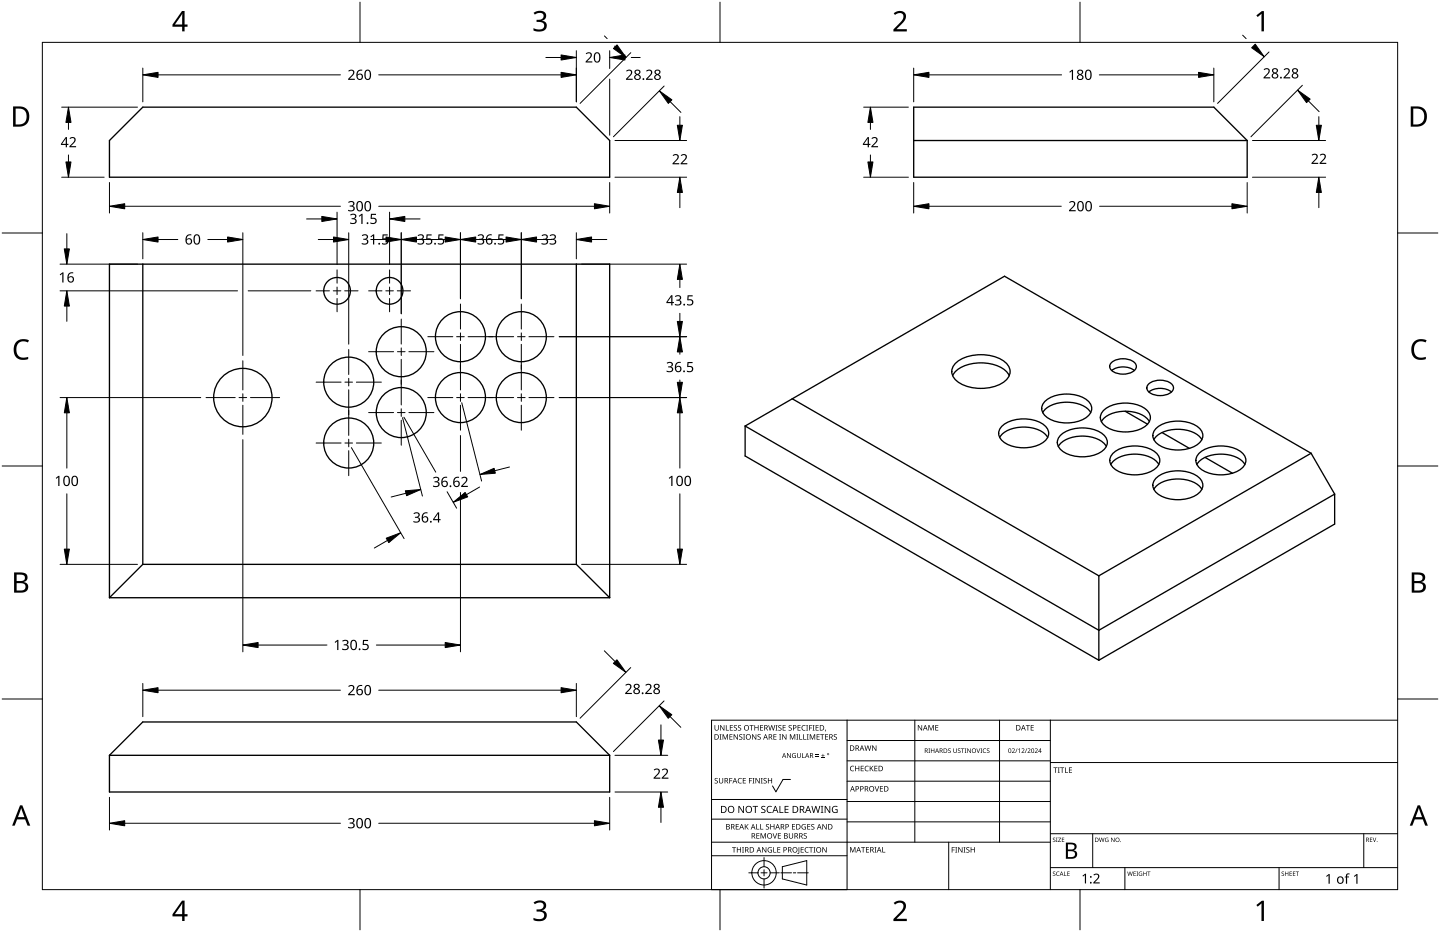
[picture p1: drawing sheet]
<svg xmlns="http://www.w3.org/2000/svg" width="432mm" height="279mm" viewBox="0 0 432 279" stroke-linecap="round" stroke-linejoin="round" font-family="sans-serif">
<g fill="none" stroke="#000" stroke-width=".4">
<path d="M274 32.1h90l10 10v11h-100zM32.8 42.1l10-10h130l10 10v11h-150zM274 42.1h100M42.8 79.2v90M172.8 79.2v90M237.6 119.6l63.6-36.8 91.9 53.1M237.6 119.6l-14.2 8.1M237.6 119.6l91.9 53M285.7 112.6a9.2 9.2 0 0 1 8.4-3.8 9.2 9.2 0 0 1 8.5 3.8M286.8 108.6a12.9 12.9 0 0 1 14.7 0 3.5 3.5 0 0 1-.8 6.1 13.1 13.1 0 0 1-13.9-.6 3.4 3.4 0 0 1 0-5.5zM333.4 111.1a5.8 5.8 0 0 1 6.7 0M333.4 108.6a5.7 5.7 0 0 1 7 .4 1.85 1.85 0 0 1-1.4 2.8 5.1 5.1 0 0 1-6.2-1.5 1.58 1.58 0 0 1 .6-1.7z"/>
<path d="M344.6 115a5.7 5.7 0 0 1 7 .4 1.85 1.85 0 0 1-1.5 2.8 5.1 5.1 0 0 1-6.1-1.4 1.58 1.58 0 0 1 .6-1.8zM351.3 117.5a5.8 5.8 0 0 0-6.8 0M223.4 127.7v9l106.1 61.2M223.4 127.7l106.1 61.3 70.7-40.9M299.8 131.1a8.7 8.7 0 0 1 8.3-3 7.5 7.5 0 0 1 6.1 3M300.3 127.9a10.7 10.7 0 0 1 13.3 0 3.1 3.1 0 0 1-1.3 5.1 10.9 10.9 0 0 1-12-1.1 2.78 2.78 0 0 1 0-4zM313.2 120.5a10.7 10.7 0 0 1 13.3 0 3.1 3.1 0 0 1-1.3 5 10.9 10.9 0 0 1-12-1 2.78 2.78 0 0 1 0-4zM317.4 133.8a8.7 8.7 0 0 1 8.2-3 7.5 7.5 0 0 1 6.1 3M317.9 130.6a10.7 10.7 0 0 1 13.3 0 3.1 3.1 0 0 1-1.3 5.1 10.9 10.9 0 0 1-12-1.1 2.78 2.78 0 0 1 0-4zM327.1 123.7a8.7 8.7 0 0 0-8.3-3.1 7.5 7.5 0 0 0-6.1 3.1M330.3 126.4a8.7 8.7 0 0 1 8.2-3.1 7.5 7.5 0 0 1 6.1 3.1M330.8 123.2a10.7 10.7 0 0 1 13.3 0 3.1 3.1 0 0 1-1.3 5 10.9 10.9 0 0 1-12-1 2.78 2.78 0 0 1 0-4z"/>
<path d="M333.6 136a10.7 10.7 0 0 1 13.3 0 3.1 3.1 0 0 1-1.3 5.1 10.9 10.9 0 0 1-12-1.1 2.78 2.78 0 0 1 0-4zM337.4 123.3l6.7 3.9M346 131.8a8.7 8.7 0 0 1 8.3-3.1 7.5 7.5 0 0 1 6.1 3.1M346.5 128.6a10.7 10.7 0 0 1 13.4 0 3.1 3.1 0 0 1-1.4 5 10.9 10.9 0 0 1-12-1 2.78 2.78 0 0 1 0-4zM347.5 139.2a8.7 8.7 0 0 0-8.3-3 7.5 7.5 0 0 0-6.1 3M348.4 129.7l8.3 4.7M359.4 136a10.7 10.7 0 0 1 13.4 0 3.1 3.1 0 0 1-1.4 5.1 10.9 10.9 0 0 1-12-1.1 2.78 2.78 0 0 1 0-4zM361.3 137.1l8.3 4.8M373.3 139.2a8.7 8.7 0 0 0-8.3-3 7.5 7.5 0 0 0-6.1 3M393.1 135.9l7.1 12.2M393.1 135.9l-63.6 36.7M346.5 143.5a10.7 10.7 0 0 1 13.4 0 3.1 3.1 0 0 1-1.4 5 10.9 10.9 0 0 1-12-1 2.78 2.78 0 0 1 0-4z"/>
<path d="M360.4 146.7a8.7 8.7 0 0 0-8.3-3.1 7.5 7.5 0 0 0-6.1 3.1M400.2 148.1v9l-70.7 40.8M32.8 179.2v-100h150v100M32.8 179.2h150M42.8 169.2l-10 10M42.8 169.2h130M172.8 169.2l10 10M329.5 172.6v25.3M32.8 226.4v11h150v-11M32.8 226.4l10-10h130l10 10M32.8 226.4h150"/>
<circle cx="101.1" cy="87.2" r="4"/>
<circle cx="116.8" cy="87.2" r="4"/>
<circle cx="72.8" cy="119.2" r="8.8"/>
<circle cx="104.6" cy="114.6" r="7.5"/>
<circle cx="120.3" cy="105.4" r="7.5"/>
<circle cx="138.1" cy="100.9" r="7.5"/>
<circle cx="138.1" cy="119.2" r="7.5"/>
<circle cx="156.3" cy="100.9" r="7.5"/>
<circle cx="156.3" cy="119.2" r="7.5"/>
<circle cx="104.6" cy="132.8" r="7.5"/>
<circle cx="120.3" cy="123.7" r="7.5"/>
</g>
<path d="M12.7 12.7h406.4v254h-406.4z" fill="none" stroke="#000" stroke-width=".3"/>
<path d="M107.9 .6v12.1M215.9 .6v12.1M323.8 .6v12.1M.6 69.9h12.1M419.1 69.9h12.1M.6 139.7h12.1M419.1 139.7h12.1M.6 209.6h12.1M419.1 209.6h12.1M107.9 266.7v12.1M215.9 266.7v12.1M323.8 266.7v12.1" fill="none" stroke="#000" stroke-width=".3"/>
<g fill="#000">
<path d="M160 3.9a2.36 2.36 0 0 1 3.7 .5 1.49 1.49 0 0 1-1.2 1.8 1.62 1.62 0 0 1 1.5 1.8 1.62 1.62 0 0 1-1.8 1.4l-2.2-.3v-.7a2.16 2.16 0 0 0 3.2-.5 1.23 1.23 0 0 0-1.7-1.3h-.6v-.7a1.55 1.55 0 0 0 2.1-1.1 1.51 1.51 0 0 0-2.6-.4zM268 4a2.07 2.07 0 0 1 2.1-.8 2.07 2.07 0 0 1 1.6 1.7 4 4 0 0 1-1.6 2.6l-1.2 1.2h3v.7h-4v-.6l1.6-1.6a2.6 2.6 0 0 0 1.2-2.9 1.64 1.64 0 0 0-2.3 .2zM376.7 4.6l1.7-1.3h.6v6.1h-.7v-5.3l-1.2 1zM4.9 102.5a3.4 3.4 0 0 1 3.8-.5l-.3 .7a2.3 2.3 0 0 0-2.7 .1 2.3 2.3 0 0 0-.8 2.5 2.15 2.15 0 0 0 3.2 1.8l.4-.1v.7a3 3 0 0 1-3.5-.4 3 3 0 0 1-.8-3.4zM424 102.5a3.4 3.4 0 0 1 3.8-.5l-.3 .7a2.3 2.3 0 0 0-2.7 .1 2.3 2.3 0 0 0-.8 2.5 2.15 2.15 0 0 0 3.2 1.8l.4-.1v.7a3 3 0 0 1-3.5-.4 3 3 0 0 1-.8-3.4zM160 270.6a2.36 2.36 0 0 1 3.7 .5 1.49 1.49 0 0 1-1.2 1.8 1.62 1.62 0 0 1 1.5 1.8 1.62 1.62 0 0 1-1.8 1.4l-2.2-.3v-.7a2.16 2.16 0 0 0 3.2-.5 1.23 1.23 0 0 0-1.7-1.3h-.6v-.7a1.55 1.55 0 0 0 2.1-1.1 1.51 1.51 0 0 0-2.6-.4zM268 270.7a2.07 2.07 0 0 1 2.1-.8 2.07 2.07 0 0 1 1.6 1.7 4 4 0 0 1-1.6 2.6l-1.2 1.2h3v.7h-4v-.6l1.6-1.6a2.6 2.6 0 0 0 1.2-2.9 1.64 1.64 0 0 0-2.3 .2zM376.7 271.3l1.7-1.3h.6v6.1h-.7v-5.3l-1.2 1z"/>
<path d="M54.6 3.3h.8v4.1h.8v.6h-.8v1.4h-.8v-1.4h-2.9v-.6zM54.6 4.1l-2.2 3.3h2.2z"/>
<path d="M3.9 31.9h1.9a3 3 0 0 1 3 3.1 3 3 0 0 1-3.2 3h-1.7zM4.7 32.6v4.7h.8a2.39 2.39 0 0 0 2.5-2.1 2.39 2.39 0 0 0-2-2.6z"/>
<path d="M423 31.9h1.9a3 3 0 0 1 3 3.1 3 3 0 0 1-3.2 3h-1.7zM423.8 32.6v4.7h.8a2.39 2.39 0 0 0 2.5-2.1 2.39 2.39 0 0 0-2-2.6z"/>
<path d="M4.2 171.6h1.8a1.71 1.71 0 0 1 2.2 1.8 1.39 1.39 0 0 1-1.1 1.1 1.64 1.64 0 0 1 1.3 2 1.64 1.64 0 0 1-2 1.2h-2.2zM5 174.8v2.2h1.2a1.15 1.15 0 0 0 1.5-1.1 1.15 1.15 0 0 0-1.5-1.1zM5 172.3v1.9h1.1a1.04 1.04 0 0 0 1.4-1.1 1.04 1.04 0 0 0-1.5-.8z"/>
<path d="M423.3 171.6h1.8a1.71 1.71 0 0 1 2.2 1.8 1.39 1.39 0 0 1-1.1 1.1 1.64 1.64 0 0 1 1.3 2 1.64 1.64 0 0 1-2 1.2h-2.2zM424.1 174.8v2.2h1.2a1.15 1.15 0 0 0 1.5-1.1 1.15 1.15 0 0 0-1.5-1.1zM424.1 172.3v1.9h1.1a1.04 1.04 0 0 0 1.4-1.1 1.04 1.04 0 0 0-1.5-.8z"/>
<path d="M6 241.4h.7l2.4 6.1h-.8l-.8-1.9h-2.4l-.7 1.9h-.8zM6.3 242.2l-.9 2.8h1.9z"/>
<path d="M425.1 241.4h.7l2.4 6.1h-.8l-.8-1.9h-2.4l-.7 1.9h-.8zM425.4 242.2l-.9 2.8h1.9z"/>
<path d="M54.6 270h.8v4.1h.8v.6h-.8v1.4h-.8v-1.4h-2.9v-.6zM54.6 270.8l-2.2 3.3h2.2z"/>
</g>
<g fill="none" stroke="#000" stroke-width=".3">
<path d="M254 215.9v50.8h-40.6v-50.8h205.7M274.3 215.9v36.6M299.7 215.9v36.6M315 215.9v50.8M213.4 239.7h40.6M237 233.7h-2.2l-2.1 3.7-1.1-1.8M254 222h61M254 228.1h61M254 234.2h61M315 228.6h104.1M213.4 256.5h40.6M213.4 252.5h101.6"/>
<path d="M213.4 245.6h40.6M229.1 257.1v2.7M234.6 259.8l7.3-1.8v7.3l-7.3-1.8zM254 240.3h61M254 246.4h61M284.5 252.5v14.2M315 249.9h104.1M327.7 249.9v10.2M408.9 249.9v10.2M224.5 261.7h2.8M228.2 261.7h1.8M229.1 260.7v1.9"/>
<path d="M229.1 263.5v2.7M230.9 261.7h2.8M234.1 261.7h3.2M237.9 261.7h.7M239.2 261.7h3.2M315 260.1h104.1M337.3 260.1v6.6M383.5 260.1v6.6"/>
<circle cx="229.1" cy="261.7" r="1.83"/>
<circle cx="229.1" cy="261.7" r="3.7"/>
</g>
<g fill="#000">
<path d="M214.3 217.4h.2v1a.42 .42 0 0 0 .4 .5 .42 .42 0 0 0 .4-.5v-1h.2v1a.62 .62 0 0 1-.6 .6 .62 .62 0 0 1-.6-.6zM215.9 217.4h.3l.8 1.3v-1.3h.2v1.6h-.2l-.9-1.3v1.3h-.2zM217.7 217.4h.2v1.4h.7v.2h-.9zM218.9 217.4h.9v.2h-.7v.5h.6v.1h-.6v.6h.7v.2h-.9zM220.1 217.5l.6-.1 .3 .1-.1 .1a.38 .38 0 0 0-.5-.1 .38 .38 0 0 0-.1 .5 .38 .38 0 0 0 .4 .2 .53 .53 0 0 1 .2 .8 .53 .53 0 0 1-.8 0v-.2a.41 .41 0 0 0 .6 .1 .41 .41 0 0 0 .1-.6 .41 .41 0 0 0-.5-.1zM221.4 217.5l.5-.1 .3 .1v.1a.38 .38 0 0 0-.5-.1 .38 .38 0 0 0-.2 .5 .38 .38 0 0 0 .5 .2 .53 .53 0 0 1 .1 .8 .53 .53 0 0 1-.8 0l.1-.2a.41 .41 0 0 0 .5 .1 .41 .41 0 0 0 .1-.6 .41 .41 0 0 0-.5-.1zM224.8 217.4h1.2v.2h-.5v1.4h-.2v-1.4h-.5zM226.2 217.4h.2v.7h.9v-.7h.2v1.6h-.2v-.7h-.9v.7h-.2zM227.9 217.4h.9v.2h-.7v.5h.7v.1h-.7v.6h.7v.2h-.9zM230.4 217.4h.2l.3 1.4 .4-1.4h.2l.4 1.4 .3-1.4h.2l-.4 1.6h-.2l-.4-1.4-.4 1.4h-.2zM232.6 217.4h.5l-.2 .2v1.2l.2 .2h-.5l.1-.2v-1.2zM233.4 217.5l.6-.1 .3 .1v.1a.38 .38 0 0 0-.5-.1 .38 .38 0 0 0-.2 .5 .38 .38 0 0 0 .5 .2 .53 .53 0 0 1 .1 .8 .53 .53 0 0 1-.8 0l.1-.2a.41 .41 0 0 0 .5 .1 .41 .41 0 0 0 .1-.6 .41 .41 0 0 0-.5-.1z"/>
<path d="M234.7 217.4h.9v.2h-.7v.5h.7v.1h-.7v.6h.7v.2h-.9zM236.5 217.5l.6-.1 .3 .1v.1a.38 .38 0 0 0-.5-.1 .38 .38 0 0 0-.2 .5 .38 .38 0 0 0 .5 .2 .53 .53 0 0 1 .1 .8 .53 .53 0 0 1-.8 0l.1-.2a.41 .41 0 0 0 .5 .1 .41 .41 0 0 0 .1-.6 .41 .41 0 0 0-.5-.1zM239.2 217.4h.9v.2h-.7v.5h.6v.1h-.6v.6h.7v.2h-.9zM240.5 217.6l.6-.2 .5 .1-.1 .1a.65 .65 0 0 0-1 .6 .65 .65 0 0 0 1 .6 .77 .77 0 0 1-1.1-.1 .77 .77 0 0 1 .1-1.1zM241.7 217.4h.6l-.2 .2v1.2l.2 .2h-.6l.2-.2v-1.2zM242.6 217.4h.9v.2h-.7v.5h.7v.2h-.7v.7h-.2zM243.7 217.4h.6l-.2 .2v1.2l.2 .2h-.6l.2-.2v-1.2zM244.6 217.4h.9v.2h-.7v.5h.6v.1h-.6v.6h.7v.2h-.9zM247.5 218.7l.2 .1-.3 .5zM275.2 217.4h.3l.8 1.3v-1.3h.2v1.6h-.2l-.9-1.4v1.4h-.2zM278.4 217.4h.3l.5 1.3 .5-1.3h.3v1.6h-.2v-1.4l-.7 1.4-.5-1.4v1.4h-.2zM280.5 217.4h.9v.1h-.7v.6h.6v.1h-.6v.6h.7v.2h-.9z"/>
<path d="M307.6 217.4h1.2v.1h-.5v1.5h-.2v-1.5h-.5zM309.1 217.4h.9v.1h-.7v.6h.6v.1h-.6v.6h.7v.2h-.9zM214.4 233.4l.5-.2 .3 .1v.2a.38 .38 0 0 0-.5-.2 .38 .38 0 0 0-.2 .5 .38 .38 0 0 0 .5 .2 .53 .53 0 0 1 .2 .8 .53 .53 0 0 1-.8 0v-.2a.41 .41 0 0 0 .5 .1 .41 .41 0 0 0 .1-.5 .41 .41 0 0 0-.5-.2zM215.8 220.1h.6l-.2 .2v1.3l.2 .1h-.6l.2-.1v-1.3zM215.6 233.2h.2v1.1a.42 .42 0 0 0 .4 .4 .42 .42 0 0 0 .4-.4v-1.1h.2v1.1a.62 .62 0 0 1-.6 .6 .62 .62 0 0 1-.6-.6zM216.7 220.1h.3l.5 1.3 .5-1.3h.3v1.6h-.2v-1.4l-.7 1.4-.5-1.4v1.4h-.2zM218.7 233.2h.9v.2h-.7v.6h.6v.2h-.6v.7h-.2zM218.7 220.1h.9v.2h-.7v.5h.7v.2h-.7v.6h.7v.1h-.9zM220 220.1h.2l.9 1.4v-1.4h.2v1.6h-.3l-.8-1.3v1.3h-.2zM221.4 233.4l.6-.2 .5 .1-.1 .2a.65 .65 0 0 0-1 .6 .65 .65 0 0 0 1 .5 .77 .77 0 0 1-1.1-.1 .77 .77 0 0 1 .1-1.1zM221.7 220.3l.6-.2 .3 .1-.1 .2a.38 .38 0 0 0-.5-.2 .38 .38 0 0 0-.1 .5 .38 .38 0 0 0 .5 .2 .53 .53 0 0 1 .1 .8 .53 .53 0 0 1-.8 0v-.2a.41 .41 0 0 0 .6 .1 .41 .41 0 0 0 .1-.5 .41 .41 0 0 0-.5-.2zM222.8 220.1h.6l-.2 .2v1.3l.2 .1h-.6l.2-.1v-1.3z"/>
<path d="M222.7 233.2h.9v.2h-.7v.5h.7v.2h-.7v.6h.7v.2h-.9zM224.6 233.2h.9v.2h-.7v.6h.7v.2h-.7v.7h-.2zM225.6 233.2h.6l-.2 .2v1.3l.2 .2h-.6l.2-.2v-1.3zM225.5 220.1h.2l.9 1.4v-1.4h.2v1.6h-.3l-.8-1.3v1.3h-.2zM226.5 233.2h.3l.8 1.4v-1.4h.2v1.7h-.2l-.9-1.4v1.4h-.2zM227.2 220.3l.6-.2 .3 .1-.1 .2a.38 .38 0 0 0-.5-.2 .38 .38 0 0 0-.1 .5 .38 .38 0 0 0 .5 .2 .53 .53 0 0 1 .1 .8 .53 .53 0 0 1-.8 0v-.2a.41 .41 0 0 0 .6 .1 .41 .41 0 0 0 .1-.5 .41 .41 0 0 0-.5-.2zM228.1 233.2h.6l-.2 .2v1.3l.2 .2h-.6l.2-.2v-1.3zM229 233.4l.6-.2 .3 .1-.1 .2a.38 .38 0 0 0-.5-.2 .38 .38 0 0 0-.1 .5 .38 .38 0 0 0 .5 .2 .53 .53 0 0 1 .1 .8 .53 .53 0 0 1-.8 0v-.2a.41 .41 0 0 0 .6 .1 .41 .41 0 0 0 .1-.5 .41 .41 0 0 0-.5-.2zM230.3 233.2h.2v.7h.8v-.7h.2v1.7h-.2v-.8h-.8v.8h-.2zM231.9 220.1h.9v.2h-.7v.5h.7v.2h-.7v.6h.7v.1h-.9zM233.6 220.1h.6l-.2 .2v1.3l.2 .1h-.6l.2-.1v-1.3zM234.5 220.1h.3l.8 1.4v-1.4h.2v1.6h-.2l-.9-1.3v1.3h-.2z"/>
<path d="M236 225.8h.2l.8 1.2v-1.2h.1v1.4h-.2l-.8-1.2 .1 1.2h-.2zM236.9 220.1h.3l.5 1.3 .5-1.3h.3v1.6h-.2v-1.4l-.7 1.4-.6-1.4v1.4h-.1zM237.7 226l.5-.2h.5l-.2 .2a.6 .6 0 0 0-.8 .5 .6 .6 0 0 0 .8 .6v-.5l-.3-.1h.5v.7a.8 .8 0 0 1-1.1-.2 .8 .8 0 0 1 .1-1zM238.8 220.1h.6l-.2 .2v1.3l.2 .1h-.6l.2-.1v-1.3zM239.7 220.1h.2v1.5h.7v.1h-.9zM239 225.8h.2v.9a.38 .38 0 0 0 .4 .4 .38 .38 0 0 0 .3-.4v-.9h.2v.9a.56 .56 0 0 1-.5 .5 .56 .56 0 0 1-.6-.5zM240.5 225.8h.2v1.3h.6v.1h-.8zM240.9 220.1h.2v1.5h.7v.1h-.9zM241.9 220.1h.6l-.2 .2v1.3l.2 .1h-.6l.2-.1v-1.3zM242.8 220.1h.3l.5 1.3 .5-1.3h.3v1.6h-.2l.1-1.4-.8 1.4-.5-1.4v1.4h-.2zM244.6 226.6l.9 .2zM244.6 226.2l.9 .2z"/>
<path d="M244.9 220.1h.9v.2h-.7v.5h.6v.2h-.6v.6h.7v.1h-.9zM246.3 227.1l1 .1zM245.9 220.1h1.3v.2h-.5v1.4h-.3v-1.4h-.5zM246.7 226l.1 .4h.5l-.5 .2v.4l-.1-.4h-.4l.4-.2zM247.4 220.1h.9v.2h-.7v.5h.7v.2h-.7v.6h.7v.1h-.9zM250.1 220.3l.5-.2 .4 .1-.1 .2a.38 .38 0 0 0-.5-.2 .38 .38 0 0 0-.2 .5 .38 .38 0 0 0 .5 .2 .53 .53 0 0 1 .2 .8 .53 .53 0 0 1-.8 0v-.2a.41 .41 0 0 0 .5 .1 .41 .41 0 0 0 .1-.5 .41 .41 0 0 0-.5-.2zM255.1 229.8l.6-.2 .4 .1-.1 .1a.65 .65 0 0 0-.9 .6 .65 .65 0 0 0 1 .6 .77 .77 0 0 1-1.1-.1 .77 .77 0 0 1 .1-1.1zM256.4 229.6h.2v.7h.9v-.7h.2v1.6h-.2v-.8h-.9v.8h-.2zM258.1 229.6h.9v.2h-.7v.5h.7v.1h-.7v.6h.7v.2h-.9zM259.5 229.8l.6-.2 .4 .1-.1 .1a.65 .65 0 0 0-.9 .6 .65 .65 0 0 0 .9 .6 .77 .77 0 0 1-1.1-.1 .77 .77 0 0 1 .2-1.1zM259.2 223.5h.2l.4 1.3 .3-1.3h.2l.4 1.3 .4-1.3h.2l-.5 1.6h-.2l-.4-1.4-.3 1.4h-.3zM260.8 229.6h.2v.8l.7-.8h.3l-.7 .7 .7 .9h-.3l-.5-.8-.2 .8h-.2z"/>
<path d="M262.3 235.7h.2l.4 1.4 .5-1.4h.2l-.5 1.6h-.3zM261.5 223.5h.3l.8 1.3v-1.3h.2v1.6h-.2l-.9-1.4v1.4h-.2zM262.2 229.6h.9v.2h-.7v.5h.7v.1h-.7v.6h.7v.2h-.9zM263.9 235.7h.9v.2h-.7v.5h.6v.1h-.6v.6h.7v.2h-.9zM278.4 224.4h.5l-.2 .1 .2 1.2h-.5l.2-.1zM279.1 224.4h.2v.5h.7v-.5h.2v1.3h-.2v-.6h-.7v.6h-.2zM284.3 224.5l.5-.1 .2 .2a.33 .33 0 0 0-.4-.1 .33 .33 0 0 0-.1 .4 .33 .33 0 0 0 .4 .2 .43 .43 0 0 1 0 .6 .43 .43 0 0 1-.6-.2 .33 .33 0 0 0 .5 .2 .33 .33 0 0 0 0-.5l-.5-.3zM285.9 224.4h.2v.8a.35 .35 0 0 0 .3 .4 .35 .35 0 0 0 .4-.4v-.8h.1v.8a.52 .52 0 0 1-.5 .5 .52 .52 0 0 1-.5-.5zM287.3 224.5l.4-.1 .3 .2a.33 .33 0 0 0-.5-.1 .33 .33 0 0 0-.1 .4 .33 .33 0 0 0 .5 .2 .43 .43 0 0 1-.1 .6 .43 .43 0 0 1-.6-.2 .33 .33 0 0 0 .5 .2 .33 .33 0 0 0 0-.5l-.4-.3zM288.2 224.4h1l-.4 .1v1.2h-.2v-1.2zM289.3 224.4h.5l-.2 .1 .2 1.2h-.5l.1-.1zM290 224.4h.2l.8 1.1v-1.1h.1v1.3h-.2l-.7-1.1v1.1h-.2z"/>
<path d="M292.8 224.4h.2l.4 1.1 .3-1.1h.2l-.5 1.3h-.1zM294 224.4h.5l-.2 .1 .2 1.2h-.5l.2-.1zM294.9 224.5l.4-.2 .4 .1-.1 .2a.55 .55 0 0 0-.7 .5 .55 .55 0 0 0 .8 .4 .64 .64 0 0 1-1 0 .64 .64 0 0 1 .2-1zM296 224.5l.4-.1 .2 .2a.33 .33 0 0 0-.4-.1 .33 .33 0 0 0-.1 .4 .33 .33 0 0 0 .4 .2 .43 .43 0 0 1 0 .6 .43 .43 0 0 1-.6-.2 .33 .33 0 0 0 .5 .2 .33 .33 0 0 0 0-.5l-.5-.3zM303.4 224.5a.49 .49 0 0 1 .8 .1 .49 .49 0 0 1-.3 .7l-.3 .3 .7 .1h-.9l.4-.5a.37 .37 0 0 0 .4-.5 .37 .37 0 0 0-.7-.1zM305 224.4h.1l-.7 1.3zM305.3 224.7l.5-.3v1.3h-.2l.1-1.2zM306.3 224.5a.49 .49 0 0 1 .8 .1 .49 .49 0 0 1-.3 .7l-.3 .3 .7 .1h-.9l.4-.5a.37 .37 0 0 0 .3-.5 .37 .37 0 0 0-.6-.1zM307.8 224.4h.2l-.7 1.3zM308.1 224.5a.49 .49 0 0 1 .8 .1 .49 .49 0 0 1-.3 .7l-.3 .3 .7 .1h-.9l.4-.5a.37 .37 0 0 0 .3-.5 .37 .37 0 0 0-.6-.1zM310.3 224.5a.49 .49 0 0 1 .8 .1 .49 .49 0 0 1-.3 .7l-.3 .3 .7 .1h-.9l.3-.5a.37 .37 0 0 0 .4-.5 .37 .37 0 0 0-.6-.1zM315.9 230.1h1.2v.1h-.5v1.5h-.2v-1.5h-.5z"/>
<path d="M317.2 230.1h.6l-.2 .1v1.3l.2 .2h-.6l.2-.2v-1.3zM317.9 230.1h1.2v.1h-.5v1.5h-.2v-1.5h-.5zM319.4 230.1h.2v1.4h.7v.2h-.9zM320.5 230.1h.9v.1h-.7v.6h.7v.1h-.7v.6h.7v.2h-.9zM219.5 254h1.2v.1h-.5v1.5h-.2v-1.5h-.5zM220.6 247.1h.9v.1h-.7v.5h.7v.2h-.7v.6h.7v.2h-.9zM221 254h.2v.6h.8v-.6h.2v1.6h-.2v-.8h-.8v.8h-.2zM221.4 241.6h.3l1.1 1.8v-1.8h.3v2.1h-.3l-1.1-1.7v1.7h-.3zM222.5 254h.6l-.2 .1v1.3l.2 .2h-.6l.2-.2v-1.3zM223.3 247.1h.2v.8l.8-.8h.2l-.6 .7 .6 .9h-.2l-.6-.8-.2 .8h-.2zM225.7 241.6h1.6v.2h-.7v1.9h-.2v-1.9h-.7zM226.8 247.1h.2v1.4h.7v.2h-.9z"/>
<path d="M226.8 249.8h.9v.2h-.7v.5h.7v.1h-.7v.6h.7v.2h-.9zM228 247.1h.2v1.4h.7v.2h-.9zM228.1 249.8h.3l.5 1.3 .5-1.3h.3v1.6h-.2v-1.4l-.7 1.4-.6-1.4 .1 1.4h-.2zM228.4 241.8l.4-.2 .7 .1-.2 .2a.44 .44 0 0 0-.8 .1 .44 .44 0 0 0 .6 .6 .66 .66 0 0 1 .4 .9 .66 .66 0 0 1-1 .2l-.3-.1v-.2l.3 .1a.47 .47 0 0 0 .8-.3 .47 .47 0 0 0-.6-.5l-.4-.4zM228.5 254h.3l.8 1.3v-1.3h.2v1.6h-.2l-.9-1.4v1.4h-.2zM229.7 247.2l.6-.2 .3 .1v.2a.38 .38 0 0 0-.5-.1 .38 .38 0 0 0-.2 .4 .38 .38 0 0 0 .5 .2 .53 .53 0 0 1 .1 .8 .53 .53 0 0 1-.8 .1v-.2a.41 .41 0 0 0 .6 0 .41 .41 0 0 0 .1-.5 .41 .41 0 0 0-.5-.2zM230.1 241.9l.8-.3 .6 .1-.1 .2a.84 .84 0 0 0-1.3 .8 .84 .84 0 0 0 1.3 .7v.3a1.1 1.1 0 0 1-1.4-.4 1.1 1.1 0 0 1 .1-1.4zM230.4 254.2l.7-.3 .4 .1-.1 .2a.67 .67 0 0 0-1 .5 .67 .67 0 0 0 .9 .7v-.5h-.4v-.2h.6v.8a.88 .88 0 0 1-1.2-.2 .88 .88 0 0 1 .1-1.1zM231.7 249.8h.2l.5 1.4 .4-1.4h.2l-.5 1.6h-.2zM231.9 254h.2v1.4h.7v.2h-.9zM231 247.1h.2v.6h.8v-.6h.2v1.6h-.2v-.8h-.8v.8h-.2zM233.7 241.6h.3v1.9h.9v.2h-1.2z"/>
<path d="M233.1 254h.9v.1h-.7v.5h.6v.2h-.6v.6h.7v.2h-.9zM233.3 249.8h.9v.2h-.7v.5h.6v.1h-.6v.6h.7v.2h-.9zM235.3 241.6h1.2v.2h-1v.7h.9v.2h-.9v.8h1v.2h-1.2zM236.6 249.8h.2v1a.42 .42 0 0 0 .4 .4 .42 .42 0 0 0 .4-.4v-1h.2v1a.62 .62 0 0 1-.6 .6 .62 .62 0 0 1-.6-.6zM237.5 247.1h.9v.1h-.7v.5h.7v.2h-.7v.6h.7v.2h-.9zM239.5 254h.2v1.7l-.5 .3-.1-.2 .4-.2zM240.1 254h.9v.1h-.7v.5h.7v.2h-.7v.6h.7v.2h-.9zM240.5 247.3l.8-.3 .3 .1v.2a.67 .67 0 0 0-1.1 .5 .67 .67 0 0 0 1 .7v-.5h-.4v-.2h.6v.8a.88 .88 0 0 1-1.2-.2 .88 .88 0 0 1 0-1.1zM241.1 249.9l.5-.1h.3v.2a.38 .38 0 0 0-.5-.1 .38 .38 0 0 0-.2 .5 .38 .38 0 0 0 .5 .2 .53 .53 0 0 1 .2 .8 .53 .53 0 0 1-.9 0l.1-.2a.41 .41 0 0 0 .5 .1 .41 .41 0 0 0 .1-.6 .41 .41 0 0 0-.5-.1zM241.5 254.2l.6-.3 .4 .1-.1 .2a.65 .65 0 0 0-.9 .6 .65 .65 0 0 0 .9 .6 .77 .77 0 0 1-1.1-.1 .77 .77 0 0 1 .2-1.1zM242.1 247.1h.9v.1h-.7v.5h.6v.2h-.6v.6h.7v.2h-.9zM242.6 254h1.2v.1h-.5v1.5h-.2v-1.5h-.5z"/>
<path d="M243.3 247.2l.6-.2 .3 .1-.1 .2a.38 .38 0 0 0-.5-.1 .38 .38 0 0 0-.1 .4 .38 .38 0 0 0 .5 .2 .53 .53 0 0 1 .1 .8 .53 .53 0 0 1-.8 .1v-.2a.41 .41 0 0 0 .6 0 .41 .41 0 0 0 .1-.5 .41 .41 0 0 0-.5-.2zM243.9 254h.6l-.2 .1v1.3l.2 .2h-.6l.2-.2v-1.3zM243.3 241.6h.3l.4 1.8 .5-1.8h.3l.5 1.8 .4-1.8h.3l-.6 2.1h-.3l-.5-1.8-.5 1.8h-.2zM246.1 241.6h.8l-.3 .2v1.7l.3 .2h-.8l.3-.2v-1.7zM246.6 254h.2l.9 1.3v-1.3h.2v1.6h-.3l-.8-1.4v1.4h-.2zM246.6 247.1h.2l.9 1.3v-1.3h.2v1.6h-.3l-.8-1.4v1.4h-.2zM247.3 241.6h.3l1.1 1.8v-1.8h.3v2.1h-.3l-1.2-1.7v1.7h-.2zM249.7 241.9l1-.3 .4 .1-.1 .2a.87 .87 0 0 0-1.3 .7 .87 .87 0 0 0 1.2 .9v-.7h-.5v-.2h.8v1a1.15 1.15 0 0 1-1.5-.2 1.15 1.15 0 0 1 0-1.5zM254.9 253.9h.3l.5 1.4 .5-1.4h.3v1.7h-.2v-1.5l-.7 1.5-.5-1.5v1.5h-.2zM258.2 253.9h1.2v.2h-.5v1.5h-.2v-1.5h-.5zM259.7 253.9h.9v.2h-.7v.5h.6v.2h-.6v.6h.7v.2h-.9zM262.2 253.9h.6l-.2 .2v1.3l.2 .2h-.6l.2-.2v-1.3z"/>
<path d="M264.6 253.9h.2v1.5h.7v.2h-.9zM285.4 254h.9v.1h-.7v.6h.6v.2h-.6v.7h-.2zM286.4 254h.6l-.2 .1v1.3l.2 .2h-.6l.2-.2v-1.3zM287.3 254h.3l.8 1.3v-1.3h.2v1.6h-.2l-.9-1.4v1.4h-.2zM288.9 254h.6l-.2 .1v1.3l.2 .2h-.6l.2-.2v-1.3zM289.8 254.1l.6-.2 .3 .1-.1 .2a.38 .38 0 0 0-.5-.1 .38 .38 0 0 0-.1 .5 .38 .38 0 0 0 .5 .1 .53 .53 0 0 1 .1 .8 .53 .53 0 0 1-.8 .1v-.2a.41 .41 0 0 0 .6 0 .41 .41 0 0 0 .1-.5 .41 .41 0 0 0-.5-.2zM291.1 254h.2v.6h.8v-.6h.2v1.6h-.2v-.8h-.8v.8h-.2zM315.8 251.2l.4-.1 .2 .2a.32 .32 0 0 0-.4-.1 .32 .32 0 0 0-.1 .5 .32 .32 0 0 0 .4 .1 .41 .41 0 0 1 0 .6 .41 .41 0 0 1-.6-.2 .31 .31 0 0 0 .5 .2 .31 .31 0 0 0 0-.5l-.5-.3zM316.7 251.1h.4l-.1 .2 .1 1.1h-.4l.1-.1zM317.3 251.1h.9l-.7 1.2 .7 .1h-.9l.7-1.1zM318.4 251.1h.7l-.5 .2v.4h.5l-.5 .1v.5l.5 .1h-.7zM329.5 251.1h.2l.3 1.1 .3-1.1h.1l.4 1.1 .2-1.1h.2l-.4 1.3h-.1l-.3-1.1-.3 1.1h-.2z"/>
<path d="M331.5 251.3l.9-.1-.3 .1a.53 .53 0 0 0-.6 .5 .53 .53 0 0 0 .7 .5v-.4l-.3-.2h.5v.7a.71 .71 0 0 1-.9-.2 .71 .71 0 0 1 0-.9zM333.2 251.1l.9 1.1v-1.1h.1v1.3l-.9-1.1-.1 1.1zM410.8 251.1h.7l-.6 .2v.4h.6l-.6 .1v.5l.6 .1h-.7zM411.6 251.1h.2l.4 1.1 .3-1.1h.2l-.5 1.3zM315.8 261.4l.4-.1 .2 .2a.32 .32 0 0 0-.4-.1 .32 .32 0 0 0-.1 .4 .32 .32 0 0 0 .4 .1 .41 .41 0 0 1 0 .7 .41 .41 0 0 1-.6-.2 .31 .31 0 0 0 .5 .1 .31 .31 0 0 0 0-.5l-.5-.2zM316.9 261.4l.4-.1h.4l-.1 .2a.52 .52 0 0 0-.7 .5 .52 .52 0 0 0 .7 .4 .61 .61 0 0 1-.9-.1 .61 .61 0 0 1 .2-.9zM319.1 261.3h.1v1.1l.6 .2h-.7zM320 261.3h.7l-.5 .1v.4h.5l-.5 .2v.4l.5 .2h-.7zM324.6 262.5l1.1-.6v2.9h-.4v-2.5l-.5 .5zM327.9 262.2a1.01 1.01 0 0 1 1.6 0 1.01 1.01 0 0 1-.4 1.6l-.8 .7h1.5v.3h-2v-.3l1.1-1a.69 .69 0 0 0 .3-1.1 .69 .69 0 0 0-1.1 .1zM338 261.3h.2l.3 1.1 .3-1.1h.1l.3 1.1 .3-1.1h.2l-.4 1.3h-.1l-.3-1.1-.4 1.1h-.1zM339.9 261.3h.7l-.6 .1v.4h.6l-.6 .2v.4l.6 .2h-.7z"/>
<path d="M340.8 261.3h.5l-.2 .1 .2 1.2h-.5l.1-.1zM341.6 261.4l.9-.1-.2 .1a.53 .53 0 0 0-.7 .6 .53 .53 0 0 0 .7 .4v-.4l-.2-.1h.4v.6a.71 .71 0 0 1-.9-.1 .71 .71 0 0 1 0-1zM342.8 261.3h.2v.5h.7v-.5h.1v1.3h-.1v-.6h-.7v.6h-.2zM344 261.3h1l-.4 .1v1.2h-.2v-1.2zM384.3 261.4l.5-.1 .2 .2a.32 .32 0 0 0-.4-.1 .32 .32 0 0 0-.1 .4 .32 .32 0 0 0 .4 .1 .41 .41 0 0 1 0 .7 .41 .41 0 0 1-.6-.2 .31 .31 0 0 0 .4 .1 .31 .31 0 0 0 .1-.5l-.5-.2zM385.3 261.3h.2v.5h.7v-.5h.1v1.3h-.1v-.6h-.7v.6h-.2zM386.7 261.3h.7l-.5 .1v.4h.5l-.5 .2v.4l.5 .2h-.7zM387.7 261.3h.7l-.5 .1v.4h.5l-.5 .2v.4l.5 .2h-.7zM388.5 261.3h1l-.4 .1v1.2h-.1v-1.2zM397.6 262.6l1.1-.6v2.9h-.3v-2.5l-.6 .5zM403.8 262l.9-.1-.1 .3-.5-.1-.1 .3v.4h.5v.2h-.5v1.9h-.4v-1.9h-.4l.4-.3zM406 262.6l1.1-.6v2.9h-.4v-2.5l-.5 .5z"/>
<path d="M223 218.2a.81 .81 0 0 1 1.6 0 .81 .81 0 0 1-1.6 0zM223.3 218.2a.6 .6 0 0 0 1.2 0 .6 .6 0 0 0-1.2 0z"/>
<path d="M229.2 217.4h.4a.47 .47 0 0 1 .6 .3 .47 .47 0 0 1-.3 .6l.4 .7h-.2l-.4-.7h-.3v.7h-.2zM229.4 217.6v.6h.2a.31 .31 0 0 0 .4-.3 .31 .31 0 0 0-.4-.3z"/>
<path d="M237.8 217.4h.4a.54 .54 0 0 1 .6 .6 .54 .54 0 0 1-.8 .4v.6h-.2zM238 217.6v.6a.39 .39 0 0 0 .6-.3 .39 .39 0 0 0-.6-.3z"/>
<path d="M245.8 217.4h.5a.81 .81 0 0 1 .8 .8 .81 .81 0 0 1-.8 .8h-.5zM246 217.6v1.2h.3a.64 .64 0 0 0 .6-.6 .64 .64 0 0 0-.6-.6z"/>
<path d="M277.4 217.4h.1l.7 1.6h-.2l-.2-.5h-.7l-.2 .5h-.2zM277.4 217.6l-.2 .7h.5z"/>
<path d="M304.7 217.4h.5a.81 .81 0 0 1 .8 .8 .81 .81 0 0 1-.8 .8h-.5zM304.9 217.5v1.3h.2a.64 .64 0 0 0 .7-.6 .64 .64 0 0 0-.6-.7z"/>
<path d="M306.8 217.4h.2l.6 1.6h-.2l-.2-.5h-.7l-.1 .5h-.3zM306.9 217.6l-.3 .7h.5z"/>
<path d="M214.3 220.1h.5a.81 .81 0 0 1 .8 .9 .81 .81 0 0 1-.9 .7h-.4zM214.5 220.3v1.3h.2a.64 .64 0 0 0 .6-.7 .64 .64 0 0 0-.6-.6z"/>
<path d="M217.3 233.2h.4a.47 .47 0 0 1 .6 .4 .47 .47 0 0 1-.3 .5l.4 .8h-.2l-.4-.7h-.3v.7h-.2zM217.5 233.4v.6h.2a.31 .31 0 0 0 .4-.3 .31 .31 0 0 0-.4-.3z"/>
<path d="M220.3 233.2h.2l.6 1.7h-.2l-.2-.5h-.7l-.2 .5h-.2zM220.4 233.4l-.3 .8h.5z"/>
<path d="M223.5 220.9a.81 .81 0 0 1 1.6 0 .81 .81 0 0 1-1.6 0zM223.9 220.9a.6 .6 0 0 0 1.2 0 .6 .6 0 0 0-1.2 0z"/>
<path d="M229.5 220.1h.2l.6 1.6h-.2l-.2-.5h-.7l-.2 .5h-.2zM229.6 220.3l-.3 .8h.5z"/>
<path d="M230.5 220.1h.5a.47 .47 0 0 1 .5 .3 .47 .47 0 0 1-.3 .6l.5 .7h-.3l-.4-.6h-.3v.6h-.2zM230.7 220.3v.6h.3a.31 .31 0 0 0 .3-.3 .31 .31 0 0 0-.4-.3z"/>
<path d="M235.1 225.8l.7 1.4-.4-.4h-.6l-.3 .4zM235.1 226l-.2 .6h.5z"/>
<path d="M242 225.8l.7 1.4-.4-.4h-.6l-.3 .4zM242 226l-.2 .6h.5z"/>
<path d="M242.9 225.8h.4a.42 .42 0 0 1 .5 .3 .42 .42 0 0 1-.3 .5l.4 .6h-.2l-.3-.6h-.3v.6h-.2zM243.1 225.9v.6h.2a.28 .28 0 0 0 .3-.3 .28 .28 0 0 0-.3-.3z"/>
<path d="M248 226.1a.31 .31 0 0 1 .6 0 .31 .31 0 0 1-.6 0zM248.1 226.1a.2 .2 0 0 0 .4 0 .2 .2 0 0 0-.4 0z"/>
<path d="M248.7 220.1h.4a.47 .47 0 0 1 .6 .3 .47 .47 0 0 1-.3 .6l.4 .7h-.2l-.4-.6h-.3v.6h-.2zM248.9 220.3v.6h.2a.31 .31 0 0 0 .4-.3 .31 .31 0 0 0-.4-.3z"/>
<path d="M255.5 235.7h.2l.6 1.6h-.2l-.2-.5h-.6l-.2 .5h-.2zM255.6 235.9l-.2 .7h.5z"/>
<path d="M254.9 223.5h.5a.81 .81 0 0 1 .8 .8 .81 .81 0 0 1-.9 .8h-.4zM255.1 223.6v1.3h.2a.64 .64 0 0 0 .7-.6 .64 .64 0 0 0-.6-.7z"/>
<path d="M256.5 223.5h.5a.47 .47 0 0 1 .6 .3 .47 .47 0 0 1-.3 .6l.4 .7h-.2l-.4-.7h-.3v.7h-.3zM256.8 223.6v.6h.2a.31 .31 0 0 0 .4-.3 .31 .31 0 0 0-.4-.3z"/>
<path d="M256.6 235.7h.4a.54 .54 0 0 1 .6 .6 .54 .54 0 0 1-.8 .4v.6h-.2zM256.8 235.9v.6a.39 .39 0 0 0 .6-.3 .39 .39 0 0 0-.6-.3z"/>
<path d="M257.9 235.7h.5a.54 .54 0 0 1 .6 .6 .54 .54 0 0 1-.9 .4v.6h-.2zM258.1 235.9v.6a.39 .39 0 0 0 .7-.3 .39 .39 0 0 0-.7-.3z"/>
<path d="M258.4 223.5h.2l.6 1.6h-.2l-.2-.5h-.7l-.2 .5h-.2zM258.5 223.7l-.3 .7h.5z"/>
<path d="M259.3 235.7h.5a.47 .47 0 0 1 .5 .3 .47 .47 0 0 1-.3 .6l.5 .7h-.3l-.4-.7h-.3v.7h-.2zM259.5 235.9v.6h.3a.31 .31 0 0 0 .3-.4 .31 .31 0 0 0-.4-.2z"/>
<path d="M260.5 236.5a.81 .81 0 0 1 1.6 0 .81 .81 0 0 1-1.6 0zM260.9 236.5a.6 .6 0 0 0 1.1 0 .6 .6 0 0 0-1.1 0z"/>
<path d="M263.5 229.6h.5a.81 .81 0 0 1 .8 .8 .81 .81 0 0 1-.9 .8h-.4zM263.7 229.8v1.2h.2a.64 .64 0 0 0 .6-.6 .64 .64 0 0 0-.6-.6z"/>
<path d="M265.1 235.7h.5a.81 .81 0 0 1 .8 .8 .81 .81 0 0 1-.8 .8h-.5zM265.3 235.9v1.2h.2a.64 .64 0 0 0 .7-.6 .64 .64 0 0 0-.6-.6z"/>
<path d="M277.3 224.4h.4a.39 .39 0 0 1 .5 .2 .39 .39 0 0 1-.3 .5l.4 .6-.5-.5h-.3v.5h-.2zM277.5 224.5v.5h.2a.26 .26 0 0 0 .3-.2 .26 .26 0 0 0-.3-.3z"/>
<path d="M280.9 224.4l.7 1.3-.4-.4h-.5l-.3 .4zM281 224.5l-.2 .7h.4z"/>
<path d="M281.8 224.4h.4a.39 .39 0 0 1 .4 .2 .39 .39 0 0 1-.2 .5l.3 .6-.5-.5h-.3v.5h-.1zM281.9 224.5v.5h.3a.26 .26 0 0 0 .3-.2 .26 .26 0 0 0-.4-.3z"/>
<path d="M283 224.4h.7l.3 .5a.66 .66 0 0 1-.7 .8h-.3zM283.1 224.5v1.1l.5-.1 .3-.3-.1-.4z"/>
<path d="M291.3 225a.7 .7 0 0 1 1.4 0 .7 .7 0 0 1-1.4 0zM291.6 225.1a.5 .5 0 0 0 1 0 .5 .5 0 0 0-1 0z"/>
<path d="M302.5 224.4h.4l.3 .3v.7l-.3 .3h-.3l-.2-.3zM302.6 224.6l-.1 .1a.49 .49 0 0 0 0 .6 .49 .49 0 0 0 .5 .2 .53 .53 0 0 0 .2-.6 .53 .53 0 0 0-.6-.3z"/>
<path d="M309.4 224.4h.4l.3 .3v.7l-.3 .3h-.3l-.3-.3zM309.5 224.6l-.1 .1a.49 .49 0 0 0-.1 .6 .49 .49 0 0 0 .5 .2 .53 .53 0 0 0 .2-.6 .53 .53 0 0 0-.5-.3z"/>
<path d="M312 224.4h.1v.9h.2l-.2 .4-.1-.3h-.7zM312 224.5l-.5 .8h.5z"/>
<path d="M217.7 247.1h.5a.42 .42 0 0 1 .6 .2 .42 .42 0 0 1-.3 .5 .44 .44 0 0 1 .4 .6 .44 .44 0 0 1-.6 .3h-.6zM217.9 247.9v.6h.4a.31 .31 0 0 0 .4-.3 .31 .31 0 0 0-.4-.3zM217.9 247.2v.5h.3a.28 .28 0 0 0 .4-.2 .28 .28 0 0 0-.4-.3z"/>
<path d="M216.2 241.6h.6a1.05 1.05 0 0 1 1.1 1.1 1.05 1.05 0 0 1-1.1 1h-.6zM216.5 241.8v1.7h.3a.83 .83 0 0 0 .8-.8 .83 .83 0 0 0-.8-.9z"/>
<path d="M219.2 247.1h.5a.47 .47 0 0 1 .5 .3 .47 .47 0 0 1-.3 .5l.5 .8h-.3l-.4-.7h-.3v.7h-.2zM219.4 247.2v.6h.3a.31 .31 0 0 0 .3-.3 .31 .31 0 0 0-.4-.3z"/>
<path d="M218.5 241.9a1.02 1.02 0 0 1 1.5 .1 1.02 1.02 0 0 1-.3 1.5 1.02 1.02 0 0 1-1.4-.5zM218.7 242a.83 .83 0 0 0-.2 1.1 .83 .83 0 0 0 1.2 .2l.1-.1a.81 .81 0 0 0 0-1.1 .81 .81 0 0 0-1.1-.1z"/>
<path d="M222.3 247h.2l.6 1.7h-.2l-.2-.5h-.6l-.2 .5h-.2zM222.4 247.3l-.3 .7h.5z"/>
<path d="M223.4 254h.5a.47 .47 0 0 1 .5 .3 .47 .47 0 0 1-.3 .6l.5 .7h-.3l-.4-.7h-.3v.7h-.2zM223.6 254.1v.6h.3a.31 .31 0 0 0 .3-.3 .31 .31 0 0 0-.4-.3z"/>
<path d="M223.8 241.9a1.02 1.02 0 0 1 1.5 .1 1.02 1.02 0 0 1-.3 1.5 1.02 1.02 0 0 1-1.4-.5zM224.1 242a.83 .83 0 0 0-.3 1.1 .83 .83 0 0 0 1.2 .2l.1-.1a.81 .81 0 0 0 0-1.1 .81 .81 0 0 0-1-.1z"/>
<path d="M225.4 249.8h.4a.47 .47 0 0 1 .6 .3 .47 .47 0 0 1-.3 .6l.5 .7h-.3l-.4-.7h-.3v.7h-.2zM225.6 250v.6h.2a.31 .31 0 0 0 .4-.3 .31 .31 0 0 0-.4-.3z"/>
<path d="M224.8 254h.5a.81 .81 0 0 1 .8 .8 .81 .81 0 0 1-.8 .8h-.5zM225 254.1v1.3h.2a.64 .64 0 0 0 .7-.6 .64 .64 0 0 0-.6-.7z"/>
<path d="M225.7 247h.2l.7 1.7h-.3l-.2-.5h-.6l-.2 .5h-.2zM225.8 247.3l-.2 .7h.5z"/>
<path d="M227.5 254h.2l.6 1.6h-.2l-.2-.5h-.7l-.1 .5h-.3zM227.6 254.2l-.3 .7h.5z"/>
<path d="M229.9 250.6a.81 .81 0 0 1 1.6 0 .81 .81 0 0 1-1.6 0zM230.3 250.6a.6 .6 0 0 0 1.2 0 .6 .6 0 0 0-1.2 0z"/>
<path d="M232.4 241.6h.2l.8 2.1h-.2l-.3-.6h-.8l-.3 .6h-.2zM232.5 241.9l-.3 .9h.6z"/>
<path d="M233.1 247h.2l.6 1.7h-.2l-.2-.5h-.7l-.1 .5h-.3zM233.2 247.3l-.3 .7h.5z"/>
<path d="M234.1 247.1h.5a.47 .47 0 0 1 .5 .3 .47 .47 0 0 1-.3 .5l.5 .8h-.3l-.4-.7h-.3v.7h-.2zM234.3 247.2v.6h.3a.31 .31 0 0 0 .3-.3 .31 .31 0 0 0-.3-.3z"/>
<path d="M235.1 249.8h.5a.42 .42 0 0 1 .6 .2 .42 .42 0 0 1-.3 .6 .44 .44 0 0 1 .3 .5 .44 .44 0 0 1-.5 .3h-.6zM235.3 250.6v.6h.3a.31 .31 0 0 0 .4-.3 .31 .31 0 0 0-.4-.3zM235.3 250v.5h.3a.28 .28 0 0 0 .4-.3 .28 .28 0 0 0-.4-.2z"/>
<path d="M234.9 254h.5a.54 .54 0 0 1 .6 .6 .54 .54 0 0 1-.9 .4v.6h-.2zM235.1 254.1v.7a.39 .39 0 0 0 .7-.3 .4 .4 0 0 0-.7-.4z"/>
<path d="M236.3 254h.4a.47 .47 0 0 1 .6 .3 .47 .47 0 0 1-.3 .6l.5 .7h-.3l-.4-.7h-.3v.7h-.2zM236.5 254.1v.6h.2a.31 .31 0 0 0 .4-.3 .31 .31 0 0 0-.4-.3z"/>
<path d="M235.5 247.1h.5a.54 .54 0 0 1 .6 .6 .54 .54 0 0 1-.9 .3v.7h-.2zM235.7 247.2v.7a.4 .4 0 0 0 .7-.4 .39 .39 0 0 0-.7-.3z"/>
<path d="M238.2 249.8h.5a.47 .47 0 0 1 .6 .3 .47 .47 0 0 1-.4 .6l.5 .7h-.2l-.4-.7h-.4v.7h-.2zM238.4 250v.6h.3a.31 .31 0 0 0 .4-.3 .31 .31 0 0 0-.4-.3z"/>
<path d="M237.5 254.8a.81 .81 0 0 1 1.6 0 .81 .81 0 0 1-1.6 0zM237.8 254.8a.6 .6 0 0 0 1.2 0 .6 .6 0 0 0-1.2 0z"/>
<path d="M237.7 241.6h.6a1.05 1.05 0 0 1 1.1 1.1 1.05 1.05 0 0 1-1.1 1h-.6zM237.9 241.8v1.7h.3a.83 .83 0 0 0 .9-.8 .83 .83 0 0 0-.8-.9z"/>
<path d="M239.6 249.8h.5a.47 .47 0 0 1 .6 .3 .47 .47 0 0 1-.3 .6l.4 .7h-.2l-.4-.7h-.3v.7h-.3zM239.9 250v.6h.2a.31 .31 0 0 0 .4-.3 .31 .31 0 0 0-.4-.3z"/>
<path d="M238.8 247.1h.4a.81 .81 0 0 1 .8 .8 .81 .81 0 0 1-.8 .8h-.4zM239 247.2v1.3h.2a.64 .64 0 0 0 .6-.6 .64 .64 0 0 0-.6-.7z"/>
<path d="M239.8 241.6h.6a.61 .61 0 0 1 .8 .4 .61 .61 0 0 1-.4 .8l.5 .9h-.3l-.5-.9h-.4v.9h-.3zM240.1 241.8v.8h.3a.4 .4 0 0 0 .5-.4 .4 .4 0 0 0-.5-.4z"/>
<path d="M242.2 241.6h.2l.9 2.1h-.3l-.3-.6h-.8l-.3 .6h-.2zM242.3 241.9l-.3 .9h.7z"/>
<path d="M245.6 247h.1l.7 1.7h-.2l-.2-.5h-.7l-.2 .5h-.2zM245.7 247.3l-.3 .7h.5z"/>
<path d="M244.6 254.8a.81 .81 0 0 1 1.6 0 .81 .81 0 0 1-1.6 0zM245 254.8a.6 .6 0 0 0 1.2 0 .6 .6 0 0 0-1.2 0z"/>
<path d="M248.3 247.1h.5a.81 .81 0 0 1 .8 .8 .81 .81 0 0 1-.8 .8h-.5zM248.5 247.2v1.3h.2a.64 .64 0 0 0 .7-.6 .64 .64 0 0 0-.6-.7z"/>
<path d="M257.4 253.9h.2l.6 1.7h-.2l-.2-.5h-.7l-.2 .5h-.2zM257.5 254.1l-.3 .8h.5z"/>
<path d="M260.9 253.9h.5a.47 .47 0 0 1 .6 .4 .47 .47 0 0 1-.4 .5l.5 .8h-.2l-.4-.7h-.4v.7h-.2zM261.1 254.1v.6h.3a.31 .31 0 0 0 .4-.3 .31 .31 0 0 0-.4-.3z"/>
<path d="M263.5 253.9h.2l.6 1.7h-.2l-.2-.5h-.6l-.2 .5h-.2zM263.6 254.1l-.2 .8h.5z"/>
<path d="M319.6 252.6h1.4a1.32 1.32 0 0 1 1.5 .3 1.32 1.32 0 0 1 .2 1.5l-.8 .5a1.33 1.33 0 0 1 1.1 1.6 1.33 1.33 0 0 1-1.7 1h-1.7zM320.2 255.2v1.7h1a.92 .92 0 0 0 1.2-.9 .92 .92 0 0 0-1.2-.8zM320.2 253.1v1.6h.9a.83 .83 0 0 0 1.1-.9 .83 .83 0 0 0-1.2-.7z"/>
<path d="M328.4 251.1l.8 .1 .2 .5a.61 .61 0 0 1-.7 .7h-.3zM328.5 251.3v1l.5-.1 .2-.7z"/>
<path d="M334.4 251.8a.65 .65 0 0 1 1.3 0 .65 .65 0 0 1-1.3 0zM334.7 251.8a.48 .48 0 0 0 .9 0 .48 .48 0 0 0-.9 0z"/>
<path d="M409.7 251.1h.3a.37 .37 0 0 1 .5 .3 .37 .37 0 0 1-.3 .4l.4 .6-.5-.5h-.3v.5h-.1zM409.8 251.3v.4h.2a.25 .25 0 0 0 .3-.2 .25 .25 0 0 0-.3-.2z"/>
<path d="M318.2 261.3l.7 1.3-.3-.4h-.5l-.4 .4zM318.3 261.4l-.2 .6h.4z"/>
<path d="M400.8 263.9a1.08 1.08 0 0 1 2.1 0 1.08 1.08 0 0 1-2.1 0zM401.5 263.1a.8 .8 0 0 0-.2 1.1 .8 .8 0 0 0 1.1 .3l.1-.5a.71 .71 0 0 0-.1-.8 .71 .71 0 0 0-.9-.1z"/>
<circle cx="336" cy="252.3" r=".12"/>
<circle cx="413" cy="252.3" r=".12"/>
<circle cx="327.1" cy="264.6" r=".26"/>
<circle cx="327.1" cy="262.9" r=".27"/>
</g>
<g fill="none" stroke="#000" stroke-width=".3">
<path d="M94.8 87.2h4M99.9 87.2h2.3M101.1 80.9v4M101.1 86v2.3M101.1 89.5v4M103.4 87.2h4M110.5 87.2h4M115.7 87.2h2.3M116.8 80.9v4M116.8 86v2.3M116.8 89.5v4M119.1 87.2h4"/>
<path d="M120.3 95.7v7.5M138.1 91.2v7.5M138.1 99.8v2.3M156.3 91.2v7.5M156.3 99.8v2.3M61.8 119.2h8.7M71.7 119.2h2.3M72.8 108.2v8.7M72.8 118v2.3M75.1 119.2h8.8M94.8 114.6h7.5M103.4 114.6h2.3"/>
<path d="M104.6 104.8v7.5M104.6 113.4v2.3M104.6 116.8v13.7M106.9 114.6h7.5M110.5 105.4h7.5M119.2 105.4h2.3M120.3 104.3v2.3M120.3 107.7v13.7M122.6 105.4h7.5M128.3 100.9h7.5M128.3 119.2h7.5M136.9 100.9h2.3"/>
<path d="M136.9 119.2h2.3M138.1 103.2v13.7M138.1 118v2.3M140.4 100.9h13.6M140.4 119.2h13.6M155.2 100.9h2.3M155.2 119.2h2.3M156.3 103.2v13.7M156.3 118v2.3M158.6 100.9h7.5M158.6 119.2h7.5M72.8 121.5v8.7"/>
<path d="M94.8 132.8h7.5M103.4 132.8h2.3M104.6 131.7v2.3M104.6 135.1v7.5M106.9 132.8h7.5M110.5 123.7h7.5M119.2 123.7h2.3M120.3 122.5v2.3M120.3 126v7.5M122.6 123.7h7.5M138.1 121.5v7.5M156.3 121.5v7.5"/>
</g>
<g fill="none" stroke="#000" stroke-width=".3">
<path d="M163.7 17.2h4.5M172.8 15.2v15.3M181.2 10.8l.9 .8M182.8 15.2v5.3M184.3 13.8l.2 .2M189.1 15.8l-15.2 15.2M189.3 17.2h2.7M372.6 10.5l1.1 1.1M380.5 15.6l-15.4 15.4M18.5 32.1h22.7M20.5 36.7v2.1M42.8 20.4v10.1"/>
<path d="M47.4 22.4h54.7M113.6 22.4h54.6M182.8 23.7v16.8M199.1 25.8l-15.2 15.2M200.9 30.5l3.3 3.2M203.9 35v2.6M259 32.1h13.4M261 36.7v2.1M274 20.4v10.1M278.6 22.4h39.7M329.6 22.4h29.8M364 20.4v10.1"/>
<path d="M390.5 25.6l-15.4 15.4M392.3 30.2l3.3 3.3M395.5 35v2.6M18.5 53.1h12.7M20.5 46.5v2.1M32.8 54.7v9.2M182.8 54.7v9.2M184.4 42.1h21.5M184.4 53.1h21.5M203.9 57.7v4.6M259 53.1h13.4M261 46.5v2.1"/>
<path d="M274 54.7v9.2M374 54.7v9.2M375.6 42.1h21.9M375.6 53.1h21.9M395.5 57.7v4.6M18 79.2h23.2M20 70v4.6M37.4 61.8h64.7M42.8 69.8v7.8M47.4 71.8h5.9M62.3 71.8h5.9M72.8 69.8v36.8"/>
<path d="M91.9 65.6h4.6M95.4 71.8h4.6M101.1 63.6v15.7M104.6 69.8v33.4M111.2 71.8h4.5M113.6 61.8h64.6M116.8 63.6v15.7M120.3 69.8v24.3M121.4 65.6h4.6M124.9 71.8h8.6M138.1 69.8v19.8M142.6 71.8h9.1"/>
<path d="M156.3 69.8v19.8M160.9 71.8h4.6M172.8 69.8v7.8M174.4 79.2h31.5M177.4 71.8h4.6M278.6 61.8h39.6M329.7 61.8h39.7M18 87.2h53.2M20 91.8v4.5M74.4 87.2h18.8M203.9 83.8v2.4M203.9 93.9v2.5"/>
<path d="M18 119.2h42.2M167.7 119.2h38.2M167.7 100.9h38.2M203.9 105.5v.7M203.9 113.9v.7M20 123.8v16.5M72.8 131.8v63.6M105.4 134.2l15.8 27.3M120.7 125.2l6 23.5M121.1 125.1l9.6 16.4M138.1 130.6v10.7M138.5 120.7l5.9 23.5"/>
<path d="M203.9 123.8v16.5M20 148v16.6M121.7 147.9l-4.4 1.1M134.1 147.4l2.8 4.9M138.1 147.6v47.8M143.8 146l-3.9 2.3M152.8 140l-4.5 1.1M203.9 148v16.6M18 169.2h23.2M116.2 162l-4 2.3M174.4 169.2h31.5M77.4 193.4h20.6"/>
<path d="M112.9 193.4h20.6M181.2 195.1l3.3 3.2M42.8 204.9v9.9M47.4 206.9h54.7M113.6 206.9h54.6M172.8 204.9v9.9M189.1 200.1l-15.2 15.2M198.2 217.3v4.6M199.1 210.1l-15.2 15.2M200.9 214.8l3.3 3.2M32.8 239v9.8M182.8 239v9.8"/>
<path d="M184.4 226.4h15.8M184.4 237.4h15.8M37.4 246.8h64.7M113.6 246.8h64.6M198.2 242v4.6"/>
</g>
<g fill="#000" stroke="#000" stroke-width=".3">
<path d="M168.2 16.5l4.6 .7-4.6 .8zM183.9 14.5l1.1-1 2.7 3.7zM182.8 17.2l4.6-.7v1.5zM376.4 13.2l2.7 3.8-3.8-2.7zM20.5 32.1l.8 4.6h-1.5zM42.8 22.4l4.6-.7v1.5zM168.2 21.7l4.6 .7-4.6 .8zM197.7 27.2l3.8 2.7-1.1 1.1zM203.1 37.6h1.5l-.7 4.5zM261 32.1l.8 4.6h-1.6zM274 22.4l4.6-.7v1.5zM359.4 21.7l4.6 .7-4.6 .8z"/>
<path d="M389.1 27l3.8 2.7-1.1 1.1zM394.7 37.6h1.5l-.7 4.5zM19.8 48.6h1.5l-.8 4.5zM203.9 53.1l.7 4.6h-1.5zM260.2 48.6h1.6l-.8 4.5zM395.5 53.1l.7 4.6h-1.5zM19.3 74.6h1.5l-.8 4.6zM32.8 61.8l4.6-.7v1.5zM42.8 71.8l4.6-.8v1.6zM68.2 71l4.6 .8-4.6 .8zM96.5 64.9l4.6 .7-4.6 .8zM100 71l4.6 .8-4.6 .8z"/>
<path d="M115.7 71l4.6 .8-4.6 .8zM116.8 65.6l4.6-.7v1.5zM120.3 71.8l4.6-.8v1.6zM133.5 71l4.6 .8-4.6 .8zM138.1 71.8l4.5-.8v1.6zM151.7 71l4.6 .8-4.6 .8zM156.3 71.8l4.6-.8v1.6zM172.8 71.8l4.6-.8v1.6zM178.2 61.1l4.6 .7-4.6 .8zM274 61.8l4.6-.7v1.5zM369.4 61.1l4.6 .7-4.6 .8zM20 87.2l.8 4.6h-1.5z"/>
<path d="M203.9 79.2l.7 4.6h-1.5zM203.1 96.4h1.5l-.7 4.5zM203.9 100.9l.7 4.6h-1.5zM203.1 114.6h1.5l-.7 4.6zM20 119.2l.8 4.6h-1.5zM203.9 119.2l.7 4.6h-1.5zM121.5 147.1l4.7-.4-4.3 1.9zM135.9 150.6l3.6-3 .7 1.4zM143.9 142.2l4.3-1.8 .3 1.5zM19.3 164.6h1.5l-.8 4.6zM115.8 161.3l4.4-1.6-3.6 3zM203.1 164.6h1.5l-.7 4.6z"/>
<path d="M72.8 193.4l4.6-.8v1.5zM133.5 192.6l4.6 .8-4.6 .7zM185 197.8l2.7 3.8-3.8-2.7zM42.8 206.9l4.6-.7v1.5zM168.2 206.2l4.6 .7-4.6 .8zM197.7 211.6l3.8 2.7-1.1 1zM197.4 221.9h1.6l-.8 4.5zM32.8 246.8l4.6-.8v1.6zM178.2 246l4.6 .8-4.6 .8zM198.2 237.4l.8 4.6h-1.6z"/>
</g>
<g fill="#000">
<path d="M175.6 16a1.05 1.05 0 0 1 1.7 0 1.05 1.05 0 0 1-.4 1.6l-.8 .8h1.5v.3h-2v-.3l1.1-1.1a.72 .72 0 0 0 .3-1.1 .72 .72 0 0 0-1.2 .1zM104.4 21.2a1.05 1.05 0 0 1 1.7 0 1.05 1.05 0 0 1-.4 1.6l-.8 .8h1.5v.3h-2v-.3l1.1-1.1a.72 .72 0 0 0 .3-1.1 .72 .72 0 0 0-1.2 .1zM187.7 21.2a1.05 1.05 0 0 1 1.7 0 1.05 1.05 0 0 1-.4 1.6l-.8 .8h1.5v.3h-2v-.3l1.1-1.1a.72 .72 0 0 0 .3-1.1 .72 .72 0 0 0-1.2 .1zM193.7 21.2a1.05 1.05 0 0 1 1.7 0 1.05 1.05 0 0 1-.4 1.6l-.8 .8h1.5v.3h-2v-.3l1.1-1.1a.72 .72 0 0 0 .3-1.1 .72 .72 0 0 0-1.2 .1zM320.6 21.5l.9-.6h.3v3h-.4v-2.6l-.6 .5zM378.9 20.8a1.05 1.05 0 0 1 1.7-.1 1.05 1.05 0 0 1-.5 1.7l-.7 .8h1.5v.3h-2v-.3l1.1-1.1a.72 .72 0 0 0 .3-1.2 .72 .72 0 0 0-1.2 .1zM384.9 20.8a1.05 1.05 0 0 1 1.7-.1 1.05 1.05 0 0 1-.5 1.7l-.7 .8h1.5v.3h-2v-.3l1.1-1.1a.72 .72 0 0 0 .3-1.2 .72 .72 0 0 0-1.2 .1zM20.8 41.4a1.05 1.05 0 0 1 1.7 0 1.05 1.05 0 0 1-.4 1.6l-.8 .8h1.5v.3h-2v-.3l1.1-1.1a.72 .72 0 0 0 .3-1.1 .72 .72 0 0 0-1.2 .1zM201.7 46.5a1.05 1.05 0 0 1 1.7 0 1.05 1.05 0 0 1-.5 1.6l-.8 .8h1.6v.4h-2v-.4l1.1-1.1a.72 .72 0 0 0 .3-1.1 .72 .72 0 0 0-1.2 .1zM204.1 46.5a1.05 1.05 0 0 1 1.7 0 1.05 1.05 0 0 1-.4 1.6l-.8 .8h1.5v.4h-2v-.4l1.1-1.1a.72 .72 0 0 0 .3-1.1 .72 .72 0 0 0-1.2 .1zM261.3 41.4a1.05 1.05 0 0 1 1.7 0 1.05 1.05 0 0 1-.5 1.6l-.7 .8h1.5v.3h-2v-.3l1.1-1.1a.72 .72 0 0 0 .3-1.1 .72 .72 0 0 0-1.2 .1zM393.3 46.4a1.05 1.05 0 0 1 1.7 0 1.05 1.05 0 0 1-.5 1.6l-.8 .8h1.6v.3h-2v-.3l1.1-1.1a.72 .72 0 0 0 .3-1.1 .72 .72 0 0 0-1.2 .1z"/>
<path d="M395.7 46.4a1.05 1.05 0 0 1 1.7 0 1.05 1.05 0 0 1-.4 1.6l-.8 .8h1.5v.3h-2v-.3l1.1-1.1a.72 .72 0 0 0 .3-1.1 .72 .72 0 0 0-1.2 .1zM104.4 60.6a1 1 0 0 1 1.2-.4 1 1 0 0 1 .6 1.2l-.5 .3a.86 .86 0 0 1 .7 1.1 .86 .86 0 0 1-1.2 .6l-.8-.2v-.3l.6 .2a.63 .63 0 0 0 1-.5 .63 .63 0 0 0-.9-.7h-.3v-.3a.63 .63 0 0 0 .9-.1 .63 .63 0 0 0-.1-.9l-1 .2zM105 64.4a1 1 0 0 1 1.2-.4 1 1 0 0 1 .6 1.2l-.6 .3a.86 .86 0 0 1 .8 1.1 .86 .86 0 0 1-1.2 .6l-.8-.2v-.3l.6 .1a.63 .63 0 0 0 1-.4 .63 .63 0 0 0-.9-.7h-.3v-.3a.63 .63 0 0 0 .9-.1 .63 .63 0 0 0-.1-.9l-1 .2zM107.6 64.7l.8-.6h.3v3h-.3v-2.6l-.6 .5zM108.5 70.5a1 1 0 0 1 1.2-.3 1 1 0 0 1 .6 1.1l-.6 .4a.86 .86 0 0 1 .8 1.1 .86 .86 0 0 1-1.2 .5l-.8-.1v-.4l.6 .2a.63 .63 0 0 0 1-.4 .63 .63 0 0 0-.9-.7h-.3v-.3a.63 .63 0 0 0 .9-.1 .63 .63 0 0 0-.1-.9l-1 .2zM111.2 64.1h1.6v.3h-1.2l-.1 .9a1.04 1.04 0 0 1 1.5 1 1.04 1.04 0 0 1-1.6 .8l-.4-.1v-.3l.4 .1a.71 .71 0 0 0 1.2-.5 .71 .71 0 0 0-1-.7l-.5-.1zM111.1 70.9l.8-.6h.3v3h-.4l.1-2.6-.6 .5zM114.7 70.3h1.6v.3h-1.2l-.1 .9a1.04 1.04 0 0 1 1.5 1 1.04 1.04 0 0 1-1.6 .8l-.4-.1v-.4l.4 .2a.71 .71 0 0 0 1.2-.5 .71 .71 0 0 0-1-.7l-.5-.1zM125.2 70.5a1 1 0 0 1 1.3-.3 1 1 0 0 1 .5 1.1l-.5 .4a.86 .86 0 0 1 .7 1.1 .86 .86 0 0 1-1.2 .5l-.8-.1v-.4l.6 .2a.63 .63 0 0 0 1-.4 .63 .63 0 0 0-.8-.7h-.3v-.3a.63 .63 0 0 0 .9-.1 .63 .63 0 0 0-.2-.9l-1 .2zM127.9 70.3h1.5v.3h-1.2v.9a1.04 1.04 0 0 1 1.4 1 1.04 1.04 0 0 1-1.5 .8l-.4-.1v-.4l.4 .2a.71 .71 0 0 0 1.1-.5 .71 .71 0 0 0-1-.7l-.4-.1zM131.5 70.3h1.5v.3h-1.2l-.1 .9a1.04 1.04 0 0 1 1.5 1 1.04 1.04 0 0 1-1.6 .8l-.3-.1v-.4l.4 .2a.71 .71 0 0 0 1.1-.5 .71 .71 0 0 0-1-.7l-.4-.1zM143.2 70.5a1 1 0 0 1 1.3-.3 1 1 0 0 1 .5 1.1l-.5 .4a.86 .86 0 0 1 .7 1.1 .86 .86 0 0 1-1.2 .5l-.8-.1v-.4l.6 .2a.63 .63 0 0 0 1-.4 .63 .63 0 0 0-.8-.7h-.3v-.3a.63 .63 0 0 0 .9-.1 .63 .63 0 0 0-.2-.9l-1 .2z"/>
<path d="M149.5 70.3h1.5v.3h-1.2l-.1 .9a1.04 1.04 0 0 1 1.5 1 1.04 1.04 0 0 1-1.6 .8l-.3-.1v-.4l.4 .2a.71 .71 0 0 0 1.1-.5 .71 .71 0 0 0-1-.7l-.4-.1zM162.4 70.5a1 1 0 0 1 1.2-.3 1 1 0 0 1 .6 1.2l-.5 .3a.86 .86 0 0 1 .7 1.1 .86 .86 0 0 1-1.2 .5l-.8-.1v-.4l.6 .2a.63 .63 0 0 0 1-.4 .63 .63 0 0 0-.9-.7h-.3v-.3a.63 .63 0 0 0 .9-.1 .63 .63 0 0 0-.1-.9l-1 .2zM164.8 70.5a1 1 0 0 1 1.3-.3 1 1 0 0 1 .5 1.2l-.5 .3a.86 .86 0 0 1 .7 1.1 .86 .86 0 0 1-1.2 .5l-.8-.1v-.4l.6 .2a.63 .63 0 0 0 1-.4 .63 .63 0 0 0-.8-.7h-.3v-.3a.63 .63 0 0 0 .9-.1 .63 .63 0 0 0-.2-.9l-1 .2zM320.6 60.6a1.05 1.05 0 0 1 1.7 0 1.05 1.05 0 0 1-.5 1.6l-.8 .8h1.6v.3h-2.1v-.3l1.1-1.1a.72 .72 0 0 0 .4-1.1 .72 .72 0 0 0-1.2 .1zM17.9 82.3l.8-.6h.3v3h-.3v-2.7l-.6 .5zM202.4 88.8a1 1 0 0 1 1.2-.4 1 1 0 0 1 .6 1.2l-.6 .4a.86 .86 0 0 1 .8 1 .86 .86 0 0 1-1.2 .6l-.8-.2v-.3l.6 .2a.63 .63 0 0 0 1-.5 .63 .63 0 0 0-.9-.7h-.3v-.3a.62 .62 0 0 0 .9-.1 .62 .62 0 0 0-.1-.9l-1 .2zM206.2 88.5h1.5v.4h-1.2l-.1 .8a1.04 1.04 0 0 1 1.5 1 1.04 1.04 0 0 1-1.6 .9l-.3-.2v-.3l.4 .1a.71 .71 0 0 0 1.1-.4 .71 .71 0 0 0-1-.8h-.4zM199.9 108.8a1 1 0 0 1 1.3-.4 1 1 0 0 1 .5 1.2l-.5 .4a.86 .86 0 0 1 .7 1 .86 .86 0 0 1-1.2 .6l-.8-.2v-.3l.6 .2a.63 .63 0 0 0 1-.5 .63 .63 0 0 0-.9-.7h-.3v-.3a.63 .63 0 0 0 1-.1 .63 .63 0 0 0-.2-.9l-1 .2zM206.2 108.5h1.5v.4h-1.2l-.1 .8a1.04 1.04 0 0 1 1.5 1 1.04 1.04 0 0 1-1.6 .9l-.3-.2v-.3l.3 .1a.71 .71 0 0 0 1.2-.4 .71 .71 0 0 0-1-.8h-.5zM16.7 143.3l.8-.6h.3v3h-.3v-2.7l-.6 .5zM124 153.9a1 1 0 0 1 1.2-.4 1 1 0 0 1 .6 1.2l-.6 .3a.86 .86 0 0 1 .8 1.1 .86 .86 0 0 1-1.2 .6l-.8-.2v-.3l.6 .2a.63 .63 0 0 0 1-.5 .63 .63 0 0 0-.9-.7h-.3v-.3a.63 .63 0 0 0 .9-.1 .63 .63 0 0 0-.1-.9l-1 .2zM129.9 143.2a1 1 0 0 1 1.2-.3 1 1 0 0 1 .5 1.1l-.5 .4a.86 .86 0 0 1 .7 1.1 .86 .86 0 0 1-1.1 .5l-.9-.1v-.4l.7 .2a.63 .63 0 0 0 .9-.5 .63 .63 0 0 0-.8-.6h-.3v-.3a.63 .63 0 0 0 .9-.1 .63 .63 0 0 0-.2-.9l-1 .2z"/>
<path d="M138.3 143.3a1.05 1.05 0 0 1 1.7-.1 1.05 1.05 0 0 1-.5 1.7l-.7 .8h1.5v.3h-2v-.3l1.1-1.1a.72 .72 0 0 0 .3-1.2 .72 .72 0 0 0-1.2 .1zM200.5 143.3l.8-.6h.4v3h-.4v-2.7l-.6 .5zM100.3 192.5l.9-.7h.3v3.1h-.4v-2.7l-.6 .5zM102.6 192.1a1 1 0 0 1 1.3-.4 1 1 0 0 1 .5 1.2l-.5 .4a.86 .86 0 0 1 .7 1 .86 .86 0 0 1-1.2 .6l-.8-.1v-.4l.6 .2a.63 .63 0 0 0 1-.5 .63 .63 0 0 0-.9-.6h-.3v-.4a.62 .62 0 0 0 1-.1 .62 .62 0 0 0-.2-.9l-1 .3zM108.9 191.8h1.5v.4h-1.2l-.1 .9a1.04 1.04 0 0 1 1.5 1 1.04 1.04 0 0 1-1.6 .8l-.3-.1v-.4l.3 .1a.71 .71 0 0 0 1.2-.4 .71 .71 0 0 0-1-.8h-.5zM104.4 205.7a1.05 1.05 0 0 1 1.7-.1 1.05 1.05 0 0 1-.4 1.7l-.8 .8h1.5v.3h-2v-.3l1.1-1.1a.72 .72 0 0 0 .3-1.1 .72 .72 0 0 0-1.2 0zM187.5 205.3a1.05 1.05 0 0 1 1.7 0 1.05 1.05 0 0 1-.5 1.6l-.8 .8h1.6v.4h-2v-.3l1.1-1.2a.72 .72 0 0 0 .3-1.1 .72 .72 0 0 0-1.2 .1zM193.5 205.3a1.05 1.05 0 0 1 1.7 0 1.05 1.05 0 0 1-.5 1.6l-.8 .8h1.6v.4h-2v-.3l1.1-1.2a.72 .72 0 0 0 .3-1.1 .72 .72 0 0 0-1.2 .1zM196 230.7a1.05 1.05 0 0 1 1.7 0 1.05 1.05 0 0 1-.4 1.6l-.8 .8h1.5v.4h-2v-.4l1.1-1.1a.72 .72 0 0 0 .3-1.1 .72 .72 0 0 0-1.2 .1zM198.5 230.7a1.05 1.05 0 0 1 1.6 0 1.05 1.05 0 0 1-.4 1.6l-.8 .8h1.5v.4h-2v-.4l1.1-1.1a.72 .72 0 0 0 .3-1.1 .72 .72 0 0 0-1.1 .1zM104.4 245.5a1 1 0 0 1 1.2-.3 1 1 0 0 1 .6 1.2l-.5 .3a.86 .86 0 0 1 .7 1.1 .86 .86 0 0 1-1.2 .5l-.8-.1v-.4l.6 .2a.63 .63 0 0 0 1-.4 .63 .63 0 0 0-.9-.7h-.3v-.3a.63 .63 0 0 0 .9-.1 .63 .63 0 0 0-.1-.9l-1 .2z"/>
<path d="M178.4 15.9a1.1 1.1 0 0 1 1.3 0 1.1 1.1 0 0 1 .4 1.3 1.11 1.11 0 0 1-1.1 1.6 1.11 1.11 0 0 1-1-1.6zM178.6 16.1a1.66 1.66 0 0 0 .4 2.4 1.54 1.54 0 0 0 0-2.5z"/>
<path d="M107.3 21.2l.5-.3a.52 .52 0 0 1 .8 .3 1.03 1.03 0 0 0-1.4 1.2 .97 .97 0 0 1 1.5 .3 .97 .97 0 0 1-.5 1.4 .97 .97 0 0 1-1.3-.9v-1.2zM107.2 23a.66 .66 0 0 0 1.3 0 .66 .66 0 0 0-1.3 0z"/>
<path d="M109.6 21.1a1.1 1.1 0 0 1 1.4 0 1.1 1.1 0 0 1 .3 1.3 1.11 1.11 0 0 1-1 1.6 1.11 1.11 0 0 1-1-1.6zM109.9 21.3a1.66 1.66 0 0 0 .4 2.4 1.54 1.54 0 0 0 0-2.5z"/>
<path d="M190.4 21.2a.85 .85 0 0 1 1.2-.3 .85 .85 0 0 1 .1 1.3l-.2 .1a.9 .9 0 0 1 .6 1.3 .9 .9 0 0 1-1.4 .3 .82 .82 0 0 1-.6-.8 .82 .82 0 0 1 .7-.7l-.5-.6zM190.5 23.1a.6 .6 0 0 0 1.2 0 .6 .6 0 0 0-1.2 0zM190.6 21.7a.55 .55 0 0 0 1.1 0 .55 .55 0 0 0-1.1 0z"/>
<path d="M196.4 21.2a.85 .85 0 0 1 1.2-.3 .85 .85 0 0 1 .1 1.3l-.2 .1a.9 .9 0 0 1 .6 1.3 .9 .9 0 0 1-1.4 .3 .82 .82 0 0 1-.6-.8 .82 .82 0 0 1 .7-.7l-.5-.6zM196.5 23.1a.6 .6 0 0 0 1.2 0 .6 .6 0 0 0-1.2 0zM196.6 21.7a.55 .55 0 0 0 1.1 0 .55 .55 0 0 0-1.1 0z"/>
<path d="M323.1 21.2a.85 .85 0 0 1 1.3-.3 .85 .85 0 0 1 .1 1.3l-.3 .1a.9 .9 0 0 1 .6 1.3 .9 .9 0 0 1-1.3 .3 .82 .82 0 0 1-.6-.8 .82 .82 0 0 1 .6-.7l-.5-.6zM323.3 23.1a.6 .6 0 0 0 1.2 0 .6 .6 0 0 0-1.2 0zM323.4 21.7a.51 .51 0 0 0 1 0 .51 .51 0 0 0-1 0z"/>
<path d="M325.7 21.1a1.1 1.1 0 0 1 1.3 0 1.1 1.1 0 0 1 .3 1.3 1.11 1.11 0 0 1-1 1.6 1.11 1.11 0 0 1-1-1.6zM325.9 21.3a1.66 1.66 0 0 0 .4 2.4 1.54 1.54 0 0 0 0-2.5z"/>
<path d="M381.5 20.7a.85 .85 0 0 1 1.3-.2 .85 .85 0 0 1 .1 1.2l-.3 .2a.9 .9 0 0 1 .6 1.2 .9 .9 0 0 1-1.3 .4 .82 .82 0 0 1-.6-.8 .82 .82 0 0 1 .6-.8l-.5-.5zM381.7 22.7a.6 .6 0 0 0 1.2 0 .6 .6 0 0 0-1.2 0zM381.8 21.2a.51 .51 0 0 0 1 0 .51 .51 0 0 0-1 0z"/>
<path d="M387.6 20.7a.85 .85 0 0 1 1.2-.2 .85 .85 0 0 1 .1 1.2l-.2 .2a.9 .9 0 0 1 .5 1.2 .9 .9 0 0 1-1.3 .4 .82 .82 0 0 1-.6-.8 .82 .82 0 0 1 .6-.8l-.5-.5zM387.7 22.7a.6 .6 0 0 0 1.2 0 .6 .6 0 0 0-1.2 0zM387.8 21.2a.51 .51 0 0 0 1 0 .51 .51 0 0 0-1 0z"/>
<path d="M19.7 41.1h.4v2h.4v.4h-.4v.6h-.4v-.6h-1.4v-.4zM19.7 41.5l-1.1 1.6h1.1z"/>
<path d="M260.2 41.1h.4v2h.4v.4h-.4v.6h-.4v-.6h-1.5v-.4zM260.2 41.5l-1.1 1.6h1.1z"/>
<path d="M56 70.6l.5-.3a.52 .52 0 0 1 .9 .3 1.03 1.03 0 0 0-1.4 1.2 .97 .97 0 0 1 1.5 .2 .97 .97 0 0 1-.6 1.4 .97 .97 0 0 1-1.2-.8v-1.2zM56 72.4a.66 .66 0 0 0 1.3 0 .66 .66 0 0 0-1.3 0z"/>
<path d="M58.4 70.4a1.1 1.1 0 0 1 1.3 .1 1.1 1.1 0 0 1 .3 1.3 1.11 1.11 0 0 1-1 1.5 1.11 1.11 0 0 1-1-1.5zM58.6 70.7a1.66 1.66 0 0 0 .4 2.3 1.54 1.54 0 0 0 0-2.5z"/>
<path d="M107.2 60.5a1.1 1.1 0 0 1 1.3 0 1.1 1.1 0 0 1 .3 1.3 1.11 1.11 0 0 1-1 1.6 1.11 1.11 0 0 1-1-1.6zM107.4 60.7a1.66 1.66 0 0 0 .4 2.4 1.54 1.54 0 0 0 0-2.5z"/>
<path d="M109.6 60.5a1.1 1.1 0 0 1 1.4 0 1.1 1.1 0 0 1 .3 1.3 1.11 1.11 0 0 1-1 1.6 1.11 1.11 0 0 1-1-1.6zM109.9 60.7a1.66 1.66 0 0 0 .4 2.4 1.54 1.54 0 0 0 0-2.5z"/>
<path d="M146.1 70.6l.5-.3a.52 .52 0 0 1 .9 .3 1.03 1.03 0 0 0-1.4 1.2 .97 .97 0 0 1 1.5 .2 .97 .97 0 0 1-.6 1.4 .97 .97 0 0 1-1.2-.8l-.1-1.2zM146 72.4a.7 .7 0 0 0 1.4 0 .7 .7 0 0 0-1.4 0z"/>
<path d="M323.4 60.5a1.1 1.1 0 0 1 1.3 0 1.1 1.1 0 0 1 .3 1.3 1.11 1.11 0 0 1-1 1.6 1.11 1.11 0 0 1-1-1.6zM323.6 60.7a1.66 1.66 0 0 0 .4 2.4 1.54 1.54 0 0 0 0-2.5z"/>
<path d="M325.8 60.5a1.1 1.1 0 0 1 1.3 0 1.1 1.1 0 0 1 .3 1.3 1.11 1.11 0 0 1-1 1.6 1.11 1.11 0 0 1-1-1.6zM326 60.7a1.66 1.66 0 0 0 .4 2.4 1.54 1.54 0 0 0 0-2.5z"/>
<path d="M20.6 82l.5-.3a.52 .52 0 0 1 .9 .3 1.03 1.03 0 0 0-1.4 1.1 .97 .97 0 0 1 1.5 .3 .97 .97 0 0 1-.6 1.4 .97 .97 0 0 1-1.2-.8l-.1-1.2zM20.5 83.8a.7 .7 0 0 0 1.4 0 .7 .7 0 0 0-1.4 0z"/>
<path d="M201.3 88.5h.3v2h.5v.4h-.5v.7h-.3v-.7h-1.5v-.4zM201.3 88.9l-1.1 1.6h1.1z"/>
<path d="M202.8 108.8l.5-.3a.52 .52 0 0 1 .8 .3 1.03 1.03 0 0 0-1.3 1.2 .97 .97 0 0 1 1.4 .3 .97 .97 0 0 1-.5 1.4 .97 .97 0 0 1-1.3-.9v-1.1zM202.7 110.6a.66 .66 0 0 0 1.3 0 .66 .66 0 0 0-1.3 0z"/>
<path d="M19.3 142.8a1.1 1.1 0 0 1 1.4 .1 1.1 1.1 0 0 1 .3 1.3 1.11 1.11 0 0 1-1 1.5 1.11 1.11 0 0 1-1-1.5zM19.6 143.1a1.66 1.66 0 0 0 .4 2.3 1.54 1.54 0 0 0 0-2.5z"/>
<path d="M21.8 142.8a1.1 1.1 0 0 1 1.3 .1 1.1 1.1 0 0 1 .3 1.3 1.11 1.11 0 0 1-1 1.5 1.11 1.11 0 0 1-1-1.5zM22 143.1a1.66 1.66 0 0 0 .4 2.3 1.54 1.54 0 0 0 0-2.5z"/>
<path d="M126.9 153.9l.5-.3a.52 .52 0 0 1 .8 .3 1.03 1.03 0 0 0-1.4 1.2 .97 .97 0 0 1 1.5 .3 .97 .97 0 0 1-.5 1.4 .97 .97 0 0 1-1.3-.9v-1.2zM126.8 155.7a.66 .66 0 0 0 1.3 0 .66 .66 0 0 0-1.3 0z"/>
<path d="M131.3 153.6h.4v2h.4v.4h-.4v.6h-.4v-.6h-1.4v-.4zM131.3 154l-1.1 1.6h1.1z"/>
<path d="M132.7 143.3l.5-.3a.52 .52 0 0 1 .9 .3 1.03 1.03 0 0 0-1.4 1.1 .97 .97 0 0 1 1.5 .3 .97 .97 0 0 1-.6 1.4 .97 .97 0 0 1-1.2-.8v-1.2zM132.7 145.1a.66 .66 0 0 0 1.3 0 .66 .66 0 0 0-1.3 0z"/>
<path d="M136.3 143.3l.5-.3a.52 .52 0 0 1 .8 .3 1.03 1.03 0 0 0-1.3 1.1 .97 .97 0 0 1 1.5 .3 .97 .97 0 0 1-.6 1.4 .97 .97 0 0 1-1.2-.8l-.1-1.2zM136.2 145.1a.66 .66 0 0 0 1.3 0 .66 .66 0 0 0-1.3 0z"/>
<path d="M203.2 142.8a1.1 1.1 0 0 1 1.3 .1 1.1 1.1 0 0 1 .3 1.3 1.11 1.11 0 0 1-1 1.5 1.11 1.11 0 0 1-1-1.5zM203.4 143.1a1.66 1.66 0 0 0 .4 2.3 1.54 1.54 0 0 0 0-2.5z"/>
<path d="M205.6 142.8a1.1 1.1 0 0 1 1.3 .1 1.1 1.1 0 0 1 .3 1.3 1.11 1.11 0 0 1-1 1.5 1.11 1.11 0 0 1-1-1.5zM205.8 143.1a1.66 1.66 0 0 0 .4 2.3 1.54 1.54 0 0 0 0-2.5z"/>
<path d="M105.4 192a1.1 1.1 0 0 1 1.3 .1 1.1 1.1 0 0 1 .4 1.3 1.11 1.11 0 0 1-1.1 1.5 1.11 1.11 0 0 1-1-1.5zM105.6 192.3a1.66 1.66 0 0 0 .4 2.3 1.54 1.54 0 0 0 0-2.5z"/>
<path d="M107.3 205.7l.5-.3a.52 .52 0 0 1 .8 .3 1.03 1.03 0 0 0-1.4 1.2 .97 .97 0 0 1 1.5 .2 .97 .97 0 0 1-.5 1.4 .97 .97 0 0 1-1.3-.8v-1.2zM107.2 207.5a.66 .66 0 0 0 1.3 0 .66 .66 0 0 0-1.3 0z"/>
<path d="M109.6 205.6a1.1 1.1 0 0 1 1.4 0 1.1 1.1 0 0 1 .3 1.3 1.11 1.11 0 0 1-1 1.6 1.11 1.11 0 0 1-1-1.6zM109.9 205.8a1.66 1.66 0 0 0 .4 2.3 1.54 1.54 0 0 0 0-2.4z"/>
<path d="M190.1 205.3a.85 .85 0 0 1 1.3-.3 .85 .85 0 0 1 .1 1.3l-.3 .2a.9 .9 0 0 1 .6 1.2 .9 .9 0 0 1-1.3 .4 .82 .82 0 0 1-.6-.9 .82 .82 0 0 1 .6-.7l-.5-.6zM190.3 207.3a.6 .6 0 0 0 1.2 0 .6 .6 0 0 0-1.2 0zM190.4 205.8a.51 .51 0 0 0 1 0 .51 .51 0 0 0-1 0z"/>
<path d="M196.1 205.3a.85 .85 0 0 1 1.3-.3 .85 .85 0 0 1 .1 1.3l-.3 .2a.9 .9 0 0 1 .6 1.2 .9 .9 0 0 1-1.3 .4 .82 .82 0 0 1-.6-.9 .82 .82 0 0 1 .6-.7l-.5-.6zM196.3 207.3a.6 .6 0 0 0 1.2 0 .6 .6 0 0 0-1.2 0zM196.4 205.8a.51 .51 0 0 0 1 0 .51 .51 0 0 0-1 0z"/>
<path d="M107.2 245.4a1.1 1.1 0 0 1 1.3 .1 1.1 1.1 0 0 1 .3 1.3 1.11 1.11 0 0 1-1 1.5 1.11 1.11 0 0 1-1-1.5zM107.4 245.7a1.66 1.66 0 0 0 .4 2.3 1.54 1.54 0 0 0 0-2.5z"/>
<path d="M109.6 245.4a1.1 1.1 0 0 1 1.4 .1 1.1 1.1 0 0 1 .3 1.3 1.11 1.11 0 0 1-1 1.5 1.11 1.11 0 0 1-1-1.5zM109.9 245.7a1.66 1.66 0 0 0 .4 2.3 1.54 1.54 0 0 0 0-2.5z"/>
<circle cx="192.9" cy="23.7" r=".27"/>
<circle cx="384.1" cy="23.3" r=".27"/>
<circle cx="110.2" cy="66.9" r=".27"/>
<circle cx="113.7" cy="73.1" r=".27"/>
<circle cx="130.5" cy="73.1" r=".27"/>
<circle cx="148.5" cy="73.1" r=".27"/>
<circle cx="205.2" cy="91.3" r=".27"/>
<circle cx="205.1" cy="111.3" r=".27"/>
<circle cx="129.2" cy="156.4" r=".27"/>
<circle cx="135.1" cy="145.8" r=".27"/>
<circle cx="107.8" cy="194.7" r=".27"/>
<circle cx="192.7" cy="207.8" r=".27"/>
</g>
</svg>
